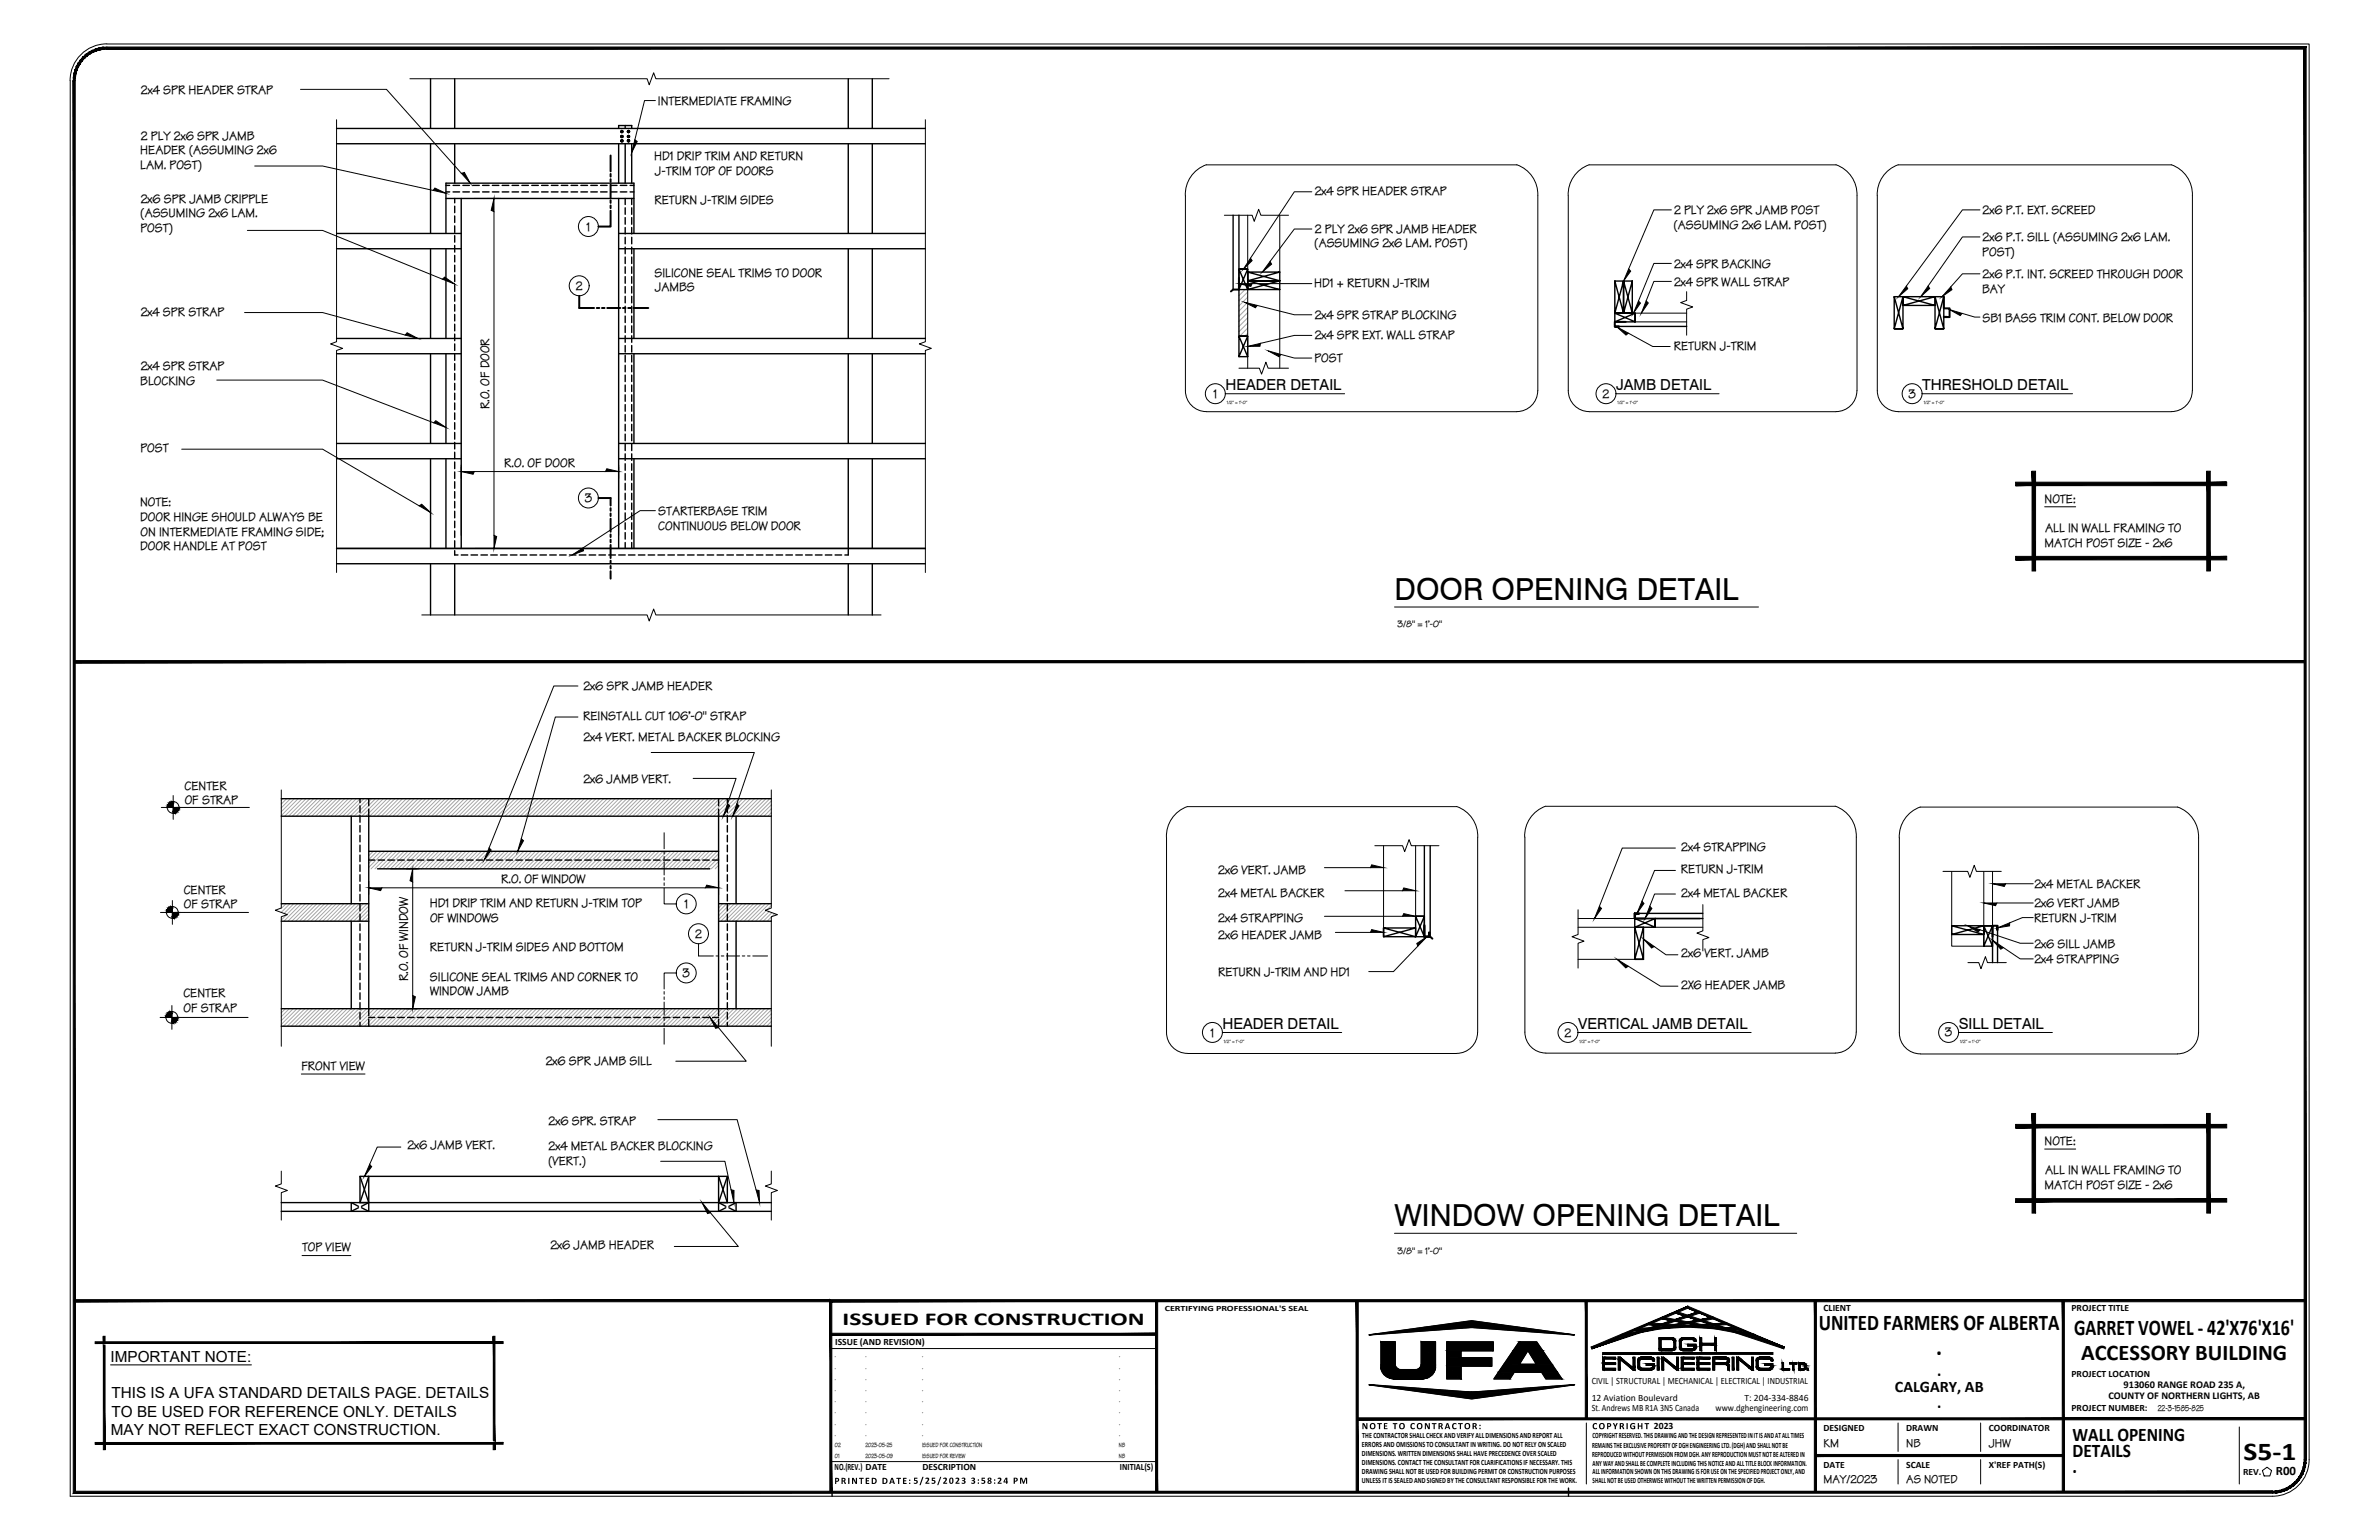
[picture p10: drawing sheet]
<svg xmlns="http://www.w3.org/2000/svg" width="432mm" height="279mm" viewBox="0 0 432 279" stroke-linecap="round" stroke-linejoin="round" font-family="sans-serif">
<defs><g id="words">
<g font-size="5.5">
<text x="253.1" y="108.8">DOOR OPENING DETAIL</text>
<text x="253.1" y="222.5">WINDOW OPENING DETAIL</text>
</g>
<text font-size="4.7" x="407.2" y="264.8">S5-1</text>
<g font-size="4.1">
<text x="330.1" y="241.3">UNITED FARMERS OF ALBERTA</text>
<text x="351.5" y="245.8">.</text>
<text x="376.4" y="242.3">GARRET VOWEL - 42'X76'X16'</text>
<text x="377.7" y="246.7">ACCESSORY BUILDING</text>
</g>
<g font-size="3.5">
<text x="376.2" y="261.4">WALL OPENING</text>
<text x="376.2" y="264.4">DETAILS</text>
<text x="376.2" y="267.3">.</text>
</g>
<text font-size="3.3" x="152.9" y="240.3">ISSUED FOR CONSTRUCTION</text>
<g font-size="2.9">
<text x="351.6" y="249.6">.</text>
<text x="343.9" y="252.6">CALGARY, AB</text>
<text x="351.6" y="255.5">.</text>
</g>
<g font-size="2.8">
<text x="222.4" y="70.8">HEADER DETAIL</text>
<text x="293.3" y="70.8">JAMB DETAIL</text>
<text x="348.9" y="70.8">THRESHOLD DETAIL</text>
<text x="221.9" y="186.7">HEADER DETAIL</text>
<text x="286.4" y="186.7">VERTICAL JAMB DETAIL</text>
<text x="355.5" y="186.7">SILL DETAIL</text>
<text x="20.1" y="247">IMPORTANT NOTE:</text>
<text x="20.3" y="253.7">THIS IS A UFA STANDARD DETAILS PAGE. DETAILS</text>
<text x="20.3" y="257">TO BE USED FOR REFERENCE ONLY. DETAILS</text>
<text x="20.1" y="260.4">MAY NOT REFLECT EXACT CONSTRUCTION.</text>
</g>
<g font-size="2.4">
<text x="25.6" y="17">2x4 SPR HEADER STRAP</text>
<text x="119.4" y="19.1">INTERMEDIATE FRAMING</text>
<text x="25.5" y="28">HEADER (ASSUMING 2x6</text>
<text x="25.5" y="25.3">2 PLY 2x6 SPR JAMB</text>
<text x="118.7" y="29.1">HD1 DRIP TRIM AND RETURN</text>
<text x="25.4" y="30.7">LAM. POST)</text>
<text x="118.9" y="31.8">J-TRIM TOP OF DOORS</text>
<text x="238.6" y="35.5">2x4 SPR HEADER STRAP</text>
<text x="25.5" y="39.4">(ASSUMING 2x6 LAM.</text>
<text x="25.5" y="36.7">2x6 SPR JAMB CRIPPLE</text>
<text x="106.5" y="41.9">1</text>
<text x="118.8" y="37.1">RETURN J-TRIM SIDES</text>
<text x="303.8" y="41.6">(ASSUMING 2x6 LAM. POST)</text>
<text x="303.8" y="38.9">2 PLY 2x6 SPR JAMB POST</text>
<text x="359.9" y="38.9">2x6 P.T. EXT. SCREED</text>
<text x="25.5" y="42.1">POST)</text>
<text x="238.5" y="44.9">(ASSUMING 2x6 LAM. POST)</text>
<text x="238.6" y="42.2">2 PLY 2x6 SPR JAMB HEADER</text>
<text x="359.8" y="46.5">POST)</text>
<text x="359.9" y="43.8">2x6 P.T. SILL (ASSUMING 2x6 LAM.</text>
<text x="104.5" y="52.6">2</text>
<text x="118.8" y="50.2">SILICONE SEAL TRIMS TO DOOR</text>
<text x="118.9" y="52.8">JAMBS</text>
<text x="238.5" y="52.1">HD1 + RETURN J-TRIM</text>
<text x="303.8" y="48.6">2x4 SPR BACKING</text>
<text x="303.8" y="51.8">2x4 SPR WALL STRAP</text>
<text x="359.8" y="53.1">BAY</text>
<text x="359.9" y="50.5">2x6 P.T. INT. SCREED THROUGH DOOR</text>
<text x="25.5" y="57.4">2x4 SPR STRAP</text>
<text x="238.6" y="57.9">2x4 SPR STRAP BLOCKING</text>
<text x="359.8" y="58.3">SB1 BASS TRIM CONT. BELOW DOOR</text>
<text x="238.6" y="65.7">POST</text>
<text x="238.6" y="61.5">2x4 SPR EXT. WALL STRAP</text>
<text x="303.8" y="63.6">RETURN J-TRIM</text>
<text x="25.5" y="69.8">BLOCKING</text>
<text x="25.5" y="67.1">2x4 SPR STRAP</text>
<text x="88.8" y="74.2" transform="rotate(-90 88.8 74.2)">R.O. OF DOOR</text>
<text x="220.3" y="72.2">1</text>
<text x="290.9" y="72.2">2</text>
<text x="346.4" y="72.2">3</text>
<text x="25.5" y="82">POST</text>
<text x="91.5" y="84.7">R.O. OF DOOR</text>
<text x="25.4" y="91.8">NOTE:</text>
<text x="25.4" y="94.5">DOOR HINGE SHOULD ALWAYS BE</text>
<text x="106.1" y="91.1">3</text>
<text x="119.5" y="93.4">STARTERBASE TRIM</text>
<text x="371.1" y="91.2">NOTE:</text>
<text x="25.4" y="99.8">DOOR HANDLE AT POST</text>
<text x="25.5" y="97.2">ON INTERMEDIATE FRAMING SIDE;</text>
<text x="119.5" y="96.1">CONTINUOUS BELOW DOOR</text>
<text x="371.1" y="99.2">MATCH POST SIZE - 2x6</text>
<text x="371.2" y="96.5">ALL IN WALL FRAMING TO</text>
<text x="105.9" y="125.1">2x6 SPR JAMB HEADER</text>
<text x="105.9" y="130.6">REINSTALL CUT 106'-0&quot; STRAP</text>
<text x="105.9" y="134.4">2x4 VERT. METAL BACKER BLOCKING</text>
<text x="33.5" y="143.3">CENTER</text>
<text x="105.9" y="142">2x6 JAMB VERT.</text>
<text x="33.5" y="145.9">OF STRAP</text>
<text x="305.1" y="154.3">2x4 STRAPPING</text>
<text x="91" y="160.2">R.O. OF WINDOW</text>
<text x="221.1" y="158.5">2x6 VERT. JAMB</text>
<text x="305.1" y="158.4">RETURN J-TRIM</text>
<text x="369.3" y="161.1">2x4 METAL BACKER</text>
<text x="33.4" y="162.2">CENTER</text>
<text x="33.4" y="164.8">OF STRAP</text>
<text x="78" y="164.6">HD1 DRIP TRIM AND RETURN J-TRIM TOP</text>
<text x="78.1" y="167.3">OF WINDOWS</text>
<text x="124.2" y="164.8">1</text>
<text x="221.1" y="162.7">2x4 METAL BACKER</text>
<text x="221.1" y="167.4">2x4 STRAPPING</text>
<text x="305.1" y="162.7">2x4 METAL BACKER</text>
<text x="369.2" y="167.3">RETURN J-TRIM</text>
<text x="369.3" y="164.6">2x6 VERT JAMB</text>
<text x="78" y="172.6">RETURN J-TRIM SIDES AND BOTTOM</text>
<text x="126.2" y="170.2">2</text>
<text x="221.1" y="170.3">2x6 HEADER JAMB</text>
<text x="305.1" y="173.7">2x6 VERT. JAMB</text>
<text x="369.3" y="171.9">2x6 SILL JAMB</text>
<text x="74" y="178" transform="rotate(-90 74 178)">R.O. OF WINDOW</text>
<text x="78" y="177.9">SILICONE SEAL TRIMS AND CORNER TO</text>
<text x="123.9" y="177.3">3</text>
<text x="221.1" y="177">RETURN J-TRIM AND HD1</text>
<text x="305.1" y="179.4">2X6 HEADER JAMB</text>
<text x="369.3" y="174.8">2x4 STRAPPING</text>
<text x="33.3" y="180.9">CENTER</text>
<text x="33.3" y="183.6">OF STRAP</text>
<text x="78.1" y="180.6">WINDOW JAMB</text>
<text x="219.7" y="188.1">1</text>
<text x="284" y="188.1">2</text>
<text x="353" y="188">3</text>
<text x="54.7" y="194.1">FRONT VIEW</text>
<text x="99.1" y="193.2">2x6 SPR JAMB SILL</text>
<text x="73.9" y="208.5">2x6 JAMB VERT.</text>
<text x="99.6" y="204.1">2x6 SPR. STRAP</text>
<text x="99.6" y="208.6">2x4 METAL BACKER BLOCKING</text>
<text x="371.1" y="207.7">NOTE:</text>
<text x="99.5" y="211.3">(VERT.)</text>
<text x="371.1" y="215.7">MATCH POST SIZE - 2x6</text>
<text x="371.2" y="213">ALL IN WALL FRAMING TO</text>
<text x="54.8" y="227">TOP VIEW</text>
<text x="99.9" y="226.6">2x6 JAMB HEADER</text>
</g>
<text font-size="2.3" x="413.1" y="267.6">R00</text>
<g font-size="2.2">
<text x="331" y="262.4">KM</text>
<text x="346" y="262.4">NB</text>
<text x="361" y="262.4">JHW</text>
<text x="331" y="269.1">MAY/2023</text>
<text x="346" y="269.1">AS NOTED</text>
</g>
<g font-size="1.9">
<text x="385.4" y="251.8">913060 RANGE ROAD 235 A,</text>
<text x="382.7" y="253.8">COUNTY OF NORTHERN LIGHTS, AB</text>
</g>
<g font-size="1.8">
<text x="253.7" y="113.8">3/8&quot; = 1'-0&quot;</text>
<text x="253.7" y="227.4">3/8&quot; = 1'-0&quot;</text>
</g>
<g font-size="1.7">
<text x="331" y="237.8">CLIENT</text>
<text x="376" y="237.8">PROJECT TITLE</text>
<text x="151.6" y="244">ISSUE (AND REVISION)</text>
<text x="288.9" y="251">CIVIL | STRUCTURAL | MECHANICAL | ELECTRICAL | INDUSTRIAL</text>
<text x="376" y="249.8">PROJECT LOCATION</text>
<text x="288.9" y="254.3">12 Aviation Boulevard</text>
<text x="288.9" y="255.9">St. Andrews MB R1A 3N5 Canada</text>
<text x="311.4" y="255.9">www.dghengineering.com</text>
<text x="316.6" y="254.3">T: 204-334-8846</text>
<text x="376" y="255.9">PROJECT NUMBER:</text>
<text x="391.6" y="255.9">22-3-1585-825</text>
<text x="247.2" y="259.3">NOTE TO CONTRACTOR:</text>
<text x="289" y="259.3">COPYRIGHT</text>
<text x="300.2" y="259.3">2023</text>
<text x="331" y="259.7">DESIGNED</text>
<text x="346" y="259.7">DRAWN</text>
<text x="361" y="259.7">COORDINATOR</text>
<text x="151.4" y="269.2">PRINTED DATE</text>
<text x="151.5" y="266.8">NO.(REV.) DATE</text>
<text x="164.9" y="269.2">: 5/25/2023 3:58:24 PM</text>
<text x="167.4" y="266.7">DESCRIPTION</text>
<text x="203.3" y="266.7">INITIAL(S)</text>
<text x="331" y="266.3">DATE</text>
<text x="346" y="266.3">SCALE</text>
<text x="361" y="266.3">X'REF PATH(S)</text>
<text x="407.1" y="267.6">REV.</text>
</g>
<g font-size="1.5">
<text x="211.4" y="237.9">CERTIFYING PROFESSIONAL'S SEAL</text>
<text x="247.2" y="262.6">ERRORS AND OMISSIONS TO CONSULTANT IN WRITING. DO NOT RELY ON SCALED</text>
<text x="247.3" y="261">THE CONTRACTOR SHALL CHECK AND VERIFY ALL DIMENSIONS AND REPORT ALL</text>
<text x="289" y="262.7">REMAINS THE EXCLUSIVE PROPERTY OF DGH ENGINEERING LTD. (DGH) AND SHALL NOT BE</text>
<text x="289" y="261">COPYRIGHT RESERVED. THIS DRAWING AND THE DESIGN REPRESENTED IN IT IS AND AT ALL TIMES</text>
<text x="247.2" y="264.2">DIMENSIONS. WRITTEN DIMENSIONS SHALL HAVE PRECEDENCE OVER SCALED</text>
<text x="247.2" y="265.8">DIMENSIONS. CONTACT THE CONSULTANT FOR CLARIFICATIONS IF NECESSARY. THIS</text>
<text x="247.2" y="267.4">DRAWING SHALL NOT BE USED FOR BUILDING PERMIT OR CONSTRUCTION PURPOSES</text>
<text x="247.2" y="269">UNLESS IT IS SEALED AND SIGNED BY THE CONSULTANT RESPONSIBLE FOR THE WORK.</text>
<text x="289" y="264.3">REPRODUCED WITHOUT PERMISSION FROM DGH. ANY REPRODUCTION MUST NOT BE ALTERED IN</text>
<text x="289.1" y="265.9">ANY WAY AND SHALL BE COMPLETE INCLUDING THIS NOTICE AND ALL TITLE BLOCK INFORMATION.</text>
<text x="289.1" y="267.5">ALL INFORMATION SHOWN ON THIS DRAWING IS FOR USE ON THE SPECIFIED PROJECT ONLY, AND</text>
<text x="289.1" y="269.1">SHALL NOT BE USED OTHERWISE WITHOUT THE WRITTEN PERMISSION OF DGH.</text>
</g>
<g font-size="1.2">
<text x="151.5" y="250.3">.</text>
<text x="151.5" y="248.3">.</text>
<text x="151.5" y="246.3">.</text>
<text x="157.1" y="250.3">.</text>
<text x="157.1" y="248.3">.</text>
<text x="157.1" y="246.3">.</text>
<text x="167.4" y="250.3">.</text>
<text x="167.4" y="248.3">.</text>
<text x="167.4" y="246.3">.</text>
<text x="203.1" y="250.3">.</text>
<text x="203.1" y="248.3">.</text>
<text x="203.1" y="246.3">.</text>
<text x="151.5" y="256.4">.</text>
<text x="151.5" y="254.4">.</text>
<text x="151.5" y="252.4">.</text>
<text x="157.1" y="256.4">.</text>
<text x="157.1" y="254.4">.</text>
<text x="157.1" y="252.4">.</text>
<text x="167.4" y="256.4">.</text>
<text x="167.4" y="254.4">.</text>
<text x="167.4" y="252.4">.</text>
<text x="203.1" y="256.4">.</text>
<text x="203.1" y="254.4">.</text>
<text x="203.1" y="252.4">.</text>
<text x="151.5" y="260.5">.</text>
<text x="151.5" y="258.5">.</text>
<text x="151.6" y="262.5">02</text>
<text x="157.1" y="260.5">.</text>
<text x="157.1" y="258.5">.</text>
<text x="157.1" y="262.5">2023-05-25</text>
<text x="167.4" y="262.5">ISSUED FOR CONSTRUCTION</text>
<text x="167.4" y="260.5">.</text>
<text x="167.4" y="258.5">.</text>
<text x="203.1" y="262.5">NB</text>
<text x="203.1" y="260.5">.</text>
<text x="203.1" y="258.5">.</text>
<text x="151.6" y="264.5">01</text>
<text x="157.1" y="264.5">2023-05-09</text>
<text x="167.4" y="264.5">ISSUED FOR REVIEW</text>
<text x="203.1" y="264.5">NB</text>
</g>
<g font-size=".9">
<text x="222.7" y="73.3">1/2&quot; = 1'-0&quot;</text>
<text x="293.6" y="73.3">1/2&quot; = 1'-0&quot;</text>
<text x="349.2" y="73.3">1/2&quot; = 1'-0&quot;</text>
<text x="222.1" y="189.1">1/2&quot; = 1'-0&quot;</text>
<text x="286.7" y="189.1">1/2&quot; = 1'-0&quot;</text>
<text x="355.8" y="189.1">1/2&quot; = 1'-0&quot;</text>
</g>
</g></defs>
<!-- layer: G-TB-Border_Outer -->
<g fill="#000" stroke="#000" stroke-width=".18">
<path d="M18.7 8.6l.7-.1v.4zM18.7 8.6l.1 .4 .6-.1zM18 8.7l.7-.1 .1 .4zM18 8.7l.1 .4 .7-.1zM17.4 8.9l.6-.2 .1 .4zM17.4 8.9l.1 .3 .6-.1zM16.7 9.1l.7-.2 .1 .3zM16.7 9.1l.2 .4 .6-.3zM16.2 9.5l.5-.4 .2 .4zM16.2 9.5l.1 .3 .6-.3zM15.6 9.9l.6-.4 .1 .3zM15.6 9.9l.2 .3 .5-.4zM15.1 10.3l.5-.4 .2 .3zM15.1 10.3l.2 .3 .5-.4zM15.1 10.3l.2 .3-.7 .2zM14.6 10.8l.3 .3 .4-.5zM14.6 10.8l.3 .3-.7 .3zM14.2 11.4l.3 .2 .4-.5zM14.2 11.4l.3 .2-.6 .4zM13.9 12l.3 .1 .3-.5zM13.9 12l.3 .1-.6 .5zM13.6 12.6l.4 .1 .2-.6zM13.6 12.6l.4 .1-.6 .6zM14 12.7l-.6 .6 .4 .1zM13.4 13.3l.4 .1-.5 .5zM13.8 13.4l-.5 .5 .4 .1zM13.3 13.9l.4 .1-.4 .6zM13.7 14l-.4 .6h.4z"/>
<path d="M19.4 8.5v.4l399.2-.4zM19.4 8.9l399.2-.4-.4 .4zM418.6 8.5l-.4 .4 .4 255.9zM418.2 8.9l.4 255.9h-.4z"/>
<path d="M13.5 120.2h404.9v-.4zM13.5 119.8h404.9l-404.9 .4z"/>
<path d="M13.5 236.2h137.3v-.4zM13.5 235.8h137.3l-137.3 .4z"/>
<path d="M150.8 242.3h59.1v-.4zM150.8 241.9h59.1l-59.1 .4z"/>
<path d="M246.3 257.2v.4l172.1-.4zM246.3 257.6l172.1-.4v.4z"/>
<path d="M287.7 236v21.4h.4zM287.7 236h.4v21.4z"/>
<path d="M13.3 14.6v256.3l.4-.3zM13.3 14.6h.4v256z"/>
<path d="M150.6 235.8v34.9h.4zM150.6 235.8l.4 .4v34.5zM150.6 235.8l.4 .4 267.4-.4zM151 236.2l267.4-.4v.4z"/>
<path d="M209.7 236v34.7h.4zM209.7 236h.4v34.7z"/>
<path d="M246.1 236v34.7h.4zM246.1 236h.4v34.7z"/>
<path d="M329.3 236v34.7h.4zM329.3 236h.4v34.7z"/>
<path d="M329.5 263.9v.4l45-.4zM329.5 264.3l45-.4v.4z"/>
<path d="M374.3 236v34.7h.4zM374.3 236h.4v34.7z"/>
<path d="M412.5 270.6l.7 .3h-.7zM412.5 270.6l.7 .3-.1-.4zM413.1 270.5l.7 .3-.6 .1zM413.1 270.5l.7 .3-.1-.4zM413.7 270.4l.8 .2-.7 .2zM413.7 270.4l.8 .2-.1-.4zM414.4 270.2l.7 .1-.6 .3zM414.4 270.2l.7 .1-.1-.3zM415 270h.7l-.6 .3zM415 270h.7l-.2-.3zM415.5 269.7l.8-.1-.6 .4zM415.5 269.7l.8-.1-.2-.3zM416.1 269.3l.7-.2-.5 .5zM416.1 269.3l.7-.2-.3-.2zM416.5 268.9l.7-.3-.4 .5zM417 268.4l-.5 .5 .7-.3zM417 268.4l.6-.3-.4 .5zM417.3 267.9l-.3 .5 .6-.3zM417.3 267.9l.7-.4-.4 .6zM417.6 267.3l-.3 .6 .7-.4zM417.6 267.3l.6-.5-.2 .7zM417.9 266.7l-.3 .6 .6-.5zM417.9 266.7l.5-.5-.2 .6zM418.1 266.1l-.2 .6 .5-.5zM418.5 265.5l-.1 .7-.3-.1zM418.2 265.5l-.1 .6 .4-.6zM418.6 264.8l-.1 .7h-.3zM418.2 264.8v.7l.4-.7z"/>
<path d="M13.3 270.9h399.2v-.3zM13.3 270.9l.4-.3h398.8z"/>
</g>
<path d="M19.4 8a6.7 6.7 0 0 0-6.7 6.6M19.4 8h399.7v256.8a6.7 6.7 0 0 1-6.6 6.7h-399.8v-256.9M150.8 244.7h59.1M287.9 258.2v11M344.5 258.2v5.1M359.5 258.2v5.1M406.4 258.9v10.3M150.8 265.2h59.1M344.5 264.8v4.4M359.5 264.8v4.4M410.6 266.8l.9-.6 .8 .6-.3 1h-1z" fill="none" stroke="#000" stroke-width=".18"/>
<path d="M150.3 270.7h1.4M151 270v1.5M284 270.7h1.4M284.7 270v1.5" fill="none" stroke="#000" stroke-width=".25"/>
<g fill="#000">
<path d="M264.6 258.2h.9v.2h-.3v.9h-.2v-.9h-.3zM297.3 258.2h.2v.4h.4v-.4h.2v1.1h-.2v-.5h-.4v.5h-.2zM298.5 258.2h.8v.2h-.3v.9h-.2v-.9h-.3z"/>
<path d="M265.9 258.3l.6-.1 .3 .1v.6l-.1 .3-.5 .1-.3-.2-.1-.5zM266.1 258.4v.6l.3 .1 .2-.1v-.5l-.2-.1z"/>
<path d="M267.3 258.2h.5l.2 .1v.3l-.2 .2 .3 .5h-.3l-.2-.5h-.1v.5h-.2zM267.5 258.4v.3h.2l.1-.3z"/>
<path d="M268.5 258.6a.15 .15 0 0 1 .3 0 .15 .15 0 0 1-.3 0zM268.5 259.2a.15 .15 0 0 1 .3 0 .15 .15 0 0 1-.3 0z"/>
</g>
<!-- layer: G-TB-Logo UFA -->
<path d="M248.5 242.2l18.6-2.6 18.7 2.6-18.7-1.4zM248.5 251.2l18.6 1.4 18.7-1.4-18.7 2.6zM251.7 249.8l.8 .3 .9 .1M253.2 247.6a1.01 1.01 0 0 0 1.1 .9h2.6a1.01 1.01 0 0 0 1.1-.9v-4.1h2.5v4.7a2.17 2.17 0 0 1-1.1 1.6M253.2 247.6v-4.2l-2.5 .1-.1 4.7a2.15 2.15 0 0 0 1.1 1.6M253.4 250.2h4.9M258 243.5h2.5M259.4 249.8l-.8 .3-.8 .1M262.6 243.5h8.4v1.6h-5.8v1.2h5.6v1.6h-5.6v2.3h-2.6zM277.3 245l1.6 2.5h-3.1zM279.8 249h-5l-.7 1.2h-2.9l4.5-6.7h3.2l4.6 6.7h-2.9l-.8-1.2" fill="none" stroke="#000" stroke-width=".25"/>
<g fill="#000" stroke="#000" stroke-width=".18">
<path d="M258.4 240.8l8.7-1.2 8.8 1.2zM248.5 251.2l18.6 1.4h-8.7zM250.7 243.5l2.5-.1zM248.5 242.2l9.9-1.4h8.7zM258.4 252.6h17.5l-8.8 1.2zM267.1 240.8h8.8l9.9 1.4zM267.1 252.6l18.7-1.4-9.9 1.4z"/>
<path d="M250.7 243.5l2.5 4.1v-4.1zM250.7 243.5l2.5 4.1h-2.5z"/>
<path d="M250.7 247.6l2.6 .2-.1-.2zM250.7 247.6l2.6 .2h-2.6z"/>
<path d="M250.7 247.8l2.6 .2v-.2zM250.7 247.8l2.6 .2h-2.6z"/>
<path d="M250.7 248l2.7 .1-.1-.1zM250.7 248l2.7 .1h-2.7z"/>
<path d="M250.7 248.1l2.9 .1-.2-.1zM250.7 248.1l2.9 .1h-2.9z"/>
<path d="M250.7 248.2l2.9 .1zM250.7 248.2l2.9 .1z"/>
<path d="M250.7 248.3l3 .1-.1-.1zM250.7 248.3l3 .1h-3z"/>
<path d="M250.7 248.4l3.2 .1zM250.7 248.4l3.2 .1z"/>
<path d="M250.7 248.5h3.4zM250.7 248.5h3.4z"/>
<path d="M250.7 248.5h3.6zM250.7 248.5h3.6z"/>
<path d="M253 250.2h5.2zM253 250.2h4.8z"/>
<path d="M253 250.2h5.3zM253 250.2h5.2z"/>
<path d="M252.6 250.1h6zM252.6 250.1l5.7 .1z"/>
<path d="M252.5 250.1h6.2zM252.5 250.1h6.1z"/>
<path d="M252.1 250h7zM252.1 250h7z"/>
<path d="M252.1 250l6.6 .1 .4-.1zM252.1 250l6.6 .1h-6.2z"/>
<path d="M251.8 249.8l7.3 .2 .3-.2zM251.8 249.8l7.3 .2h-7z"/>
<path d="M251.4 249.6l8 .2 .4-.2zM251.4 249.6l8 .2h-7.6z"/>
<path d="M251.1 249.3l8.7 .3 .3-.3zM251.1 249.3l8.7 .3h-8.4z"/>
<path d="M250.9 249l9.2 .3 .2-.3zM250.9 249l9.2 .3h-9z"/>
<path d="M250.8 248.6l9.5 .4 .1-.4zM250.8 248.6l9.5 .4h-9.4z"/>
<path d="M257.1 248.5h3.4zM256.9 248.5h3.6z"/>
<path d="M250.7 248.5l9.7 .1 .1-.1zM250.7 248.5l9.7 .1h-9.6z"/>
<path d="M257.3 248.5h3.2zM257.1 248.5h3.4z"/>
<path d="M257.5 248.4h3zM257.3 248.5h3.2z"/>
<path d="M257.6 248.3l2.9 .1v-.1zM257.5 248.4l.1-.1 2.9 .1z"/>
<path d="M258 243.5l2.5 4.1v-4.1zM258 243.5l2.5 4.1h-2.5z"/>
<path d="M258 247.6l2.5 .2v-.2zM258 247.6l2.5 .2h-2.6z"/>
<path d="M257.9 247.8l2.6 .2v-.2zM257.9 247.8l2.6 .2h-2.6z"/>
<path d="M257.9 248l2.6 .1v-.1zM257.9 248l2.6 .1h-2.8z"/>
<path d="M257.7 248.1l2.8 .1v-.1zM257.7 248.1l2.8 .1h-2.9z"/>
<path d="M257.6 248.2h2.9zM257.6 248.2l2.9 .1z"/>
<path d="M262.6 245.1l2.6 1.2v-1.2zM262.6 245.1l2.6 1.2h-2.6z"/>
<path d="M262.6 247.9l2.6 2.3v-2.3zM262.6 247.9l2.6 2.3h-2.6z"/>
<path d="M262.6 246.3l8.2 1.6v-1.6zM262.6 246.3l8.2 1.6h-8.2z"/>
<path d="M262.6 243.5l8.4 1.6v-1.6zM262.6 243.5l8.4 1.6h-8.4z"/>
<path d="M272 249l2.1 1.2 .7-1.2zM272 249l2.1 1.2h-2.9z"/>
<path d="M274.7 245l1.1 2.5 1.5-2.5zM274.7 245l1.1 2.5h-2.8z"/>
<path d="M275.7 243.5l4.3 1.5-1.1-1.5zM275.7 243.5l4.3 1.5h-5.3z"/>
<path d="M277.3 245l4.4 2.5-1.7-2.5zM277.3 245l4.4 2.5h-2.8z"/>
<path d="M273 247.5l9.7 1.5-1-1.5zM273 247.5l9.7 1.5h-10.7z"/>
<path d="M279.8 249l3.7 1.2-.8-1.2zM279.8 249l3.7 1.2h-2.9z"/>
</g>
<!-- layer: G-TB-Logo DGH_2022 -->
<g fill="#000" stroke="#000" stroke-width=".18">
<path d="M302 246.2l.4 .4h-.4zM303.9 248.2h.4v.4zM327.4 248.3h.4z"/>
<path d="M288.9 244.7l19.6-6.5-.1-.3zM288.8 244.4l19.6-6.5-19.5 6.8z"/>
<path d="M294.3 242.4l16.7-3.1-.1-.3zM294.2 242.1l16.7-3.1-16.6 3.4z"/>
<path d="M288.8 244.4l.1 .3 17.4-7.7zM288.9 244.7l17.4-7.7v.3zM306.3 237v.3l17.6 7.1zM306.3 237.3l17.6 7.1-.2 .3z"/>
<path d="M290.9 245.4v.3l30.9-.3zM290.9 245.7l30.9-.3v.3z"/>
<path d="M290.9 246.2l.3 1v-1zM290.9 246.2l.3 1h-.3z"/>
<path d="M290.9 247.2l.3 .2v-.2zM290.9 247.2l.3 .2h-.3z"/>
<path d="M290.9 247.4l.3 .2v-.2zM290.9 247.4l.3 .2h-.3z"/>
<path d="M290.9 247.6l.3 .6v-.6zM290.9 247.6l.3 .6h-.3z"/>
<path d="M290.9 248.2l.3 .4v-.4zM290.9 248.2l.3 .4h-.3z"/>
<path d="M291.2 246.2l2 .4v-.4zM291.2 246.2l2 .4h-2z"/>
<path d="M291.2 247.2l2 .2v-.2zM291.2 247.2l2 .2h-2z"/>
<path d="M291.2 247.4l2 .2v-.2zM291.2 247.4l2 .2h-2z"/>
<path d="M291.2 248.2l2 .4v-.4zM291.2 248.2l2 .4h-2z"/>
<path d="M293.7 246.2l.4 .3v-.3zM293.7 246.2l.4 .3h-.4z"/>
<path d="M293.7 246.5l.4 .1zM293.7 246.5l.4 .1z"/>
<path d="M293.7 246.6l.4 .1zM293.7 246.6l.4 .1z"/>
<path d="M293.7 246.7h.4zM293.7 246.7h.4z"/>
<path d="M293.7 246.7l.4 1.9v-1.9zM293.7 246.7l.4 1.9h-.4z"/>
<path d="M294.1 246.2l.3 .3zM294.1 246.2l.3 .3h-.3z"/>
<path d="M294.1 246.5l.4 .1zM294.1 246.5l.4 .1z"/>
<path d="M294.1 246.6l.5 .1zM294.1 246.6l.5 .1z"/>
<path d="M294.1 246.7h.5zM294.1 246.7h.5z"/>
<path d="M294.1 246.7l2.3 1.4-1.8-1.4zM294.1 246.7l2.3 1.4h-.5z"/>
<path d="M295.9 248.1h.5zM295.9 248.1h.5z"/>
<path d="M296.4 248.1h.4zM296.4 248.1h.4z"/>
<path d="M295.9 248.1l.5 .5zM295.9 248.1h.5v.5z"/>
<path d="M296.4 246.2l.4 1.9v-1.9zM296.4 246.2l.4 1.9h-.4z"/>
<path d="M296.4 248.1l.4 .5v-.5zM296.4 248.1l.4 .5h-.4z"/>
<path d="M296.4 248.6h.4zM296.4 248.6h.4z"/>
<path d="M297.3 246.8h.3zM297.3 246.8h.3z"/>
<path d="M297.3 248h.3zM297.3 248h.3z"/>
<path d="M297.3 246.7h.4zM297.3 246.7h.4z"/>
<path d="M297.3 246.8l.3 .1zM297.3 246.8l.3 .1z"/>
<path d="M297.3 246.9l.3 1v-1zM297.3 246.9l.3 1h-.3z"/>
<path d="M297.3 247.9l.3 .1zM297.3 247.9l.3 .1z"/>
<path d="M297.3 248h.3zM297.3 248h.3z"/>
<path d="M297.3 246.8h.3zM297.3 246.8h.3z"/>
<path d="M297.3 248l.3 .1zM297.3 248l.3 .1z"/>
<path d="M297.3 246.7h.3zM297.3 246.7l.3 .1z"/>
<path d="M297.3 248.1h.4zM297.3 248.1h.4z"/>
<path d="M297.3 246.7h.4zM297.3 246.7h.3z"/>
<path d="M297.3 248.1h.4zM297.3 248.1h.4z"/>
<path d="M297.3 248.1l.4 .1zM297.3 248.1l.4 .1z"/>
<path d="M297.3 246.6h.4zM297.3 246.6l.4 .1z"/>
<path d="M297.3 248.2h.5zM297.3 248.2h.5z"/>
<path d="M297.3 246.6h.5zM297.3 246.6h.4z"/>
<path d="M297.3 248.2h.5zM297.3 248.2h.5z"/>
<path d="M297.3 246.6h.5zM297.3 246.6h.5z"/>
<path d="M297.3 248.2h.6zM297.3 248.2h.6z"/>
<path d="M297.3 246.6h.6zM297.3 246.6h.6z"/>
<path d="M297.3 246.6h.6zM297.3 246.6h.5z"/>
<path d="M297.3 248.2h.6zM297.3 248.2h.6z"/>
<path d="M297.9 246.2h1.8zM297.8 246.2h1.9z"/>
<path d="M297.8 246.2h1.9zM297.8 246.2h1.9z"/>
<path d="M297.8 246.2l2 .1zM297.7 246.3h2.1z"/>
<path d="M297.8 248.6h1.9zM297.8 248.6h1.8z"/>
<path d="M299.8 246.6h.4zM299.8 246.6h.4z"/>
<path d="M297.7 246.3h2.2zM297.7 246.3h2.2z"/>
<path d="M297.7 248.5h2.1zM297.7 248.5l2 .1z"/>
<path d="M297.7 246.3h2.3zM297.6 246.3h2.4z"/>
<path d="M299.9 248h.4zM299.9 248h.4z"/>
<path d="M297.6 246.3h2.4zM297.6 246.3h2.4z"/>
<path d="M297.6 248.5h2.4zM297.6 248.5h2.2z"/>
<path d="M297.6 246.3l2.4 .1zM297.5 246.4h2.5z"/>
<path d="M297.5 246.4h2.6zM297.5 246.4h2.6z"/>
<path d="M297.5 248.4h2.6zM297.5 248.4l2.5 .1z"/>
<path d="M297.5 246.4l2.6 .1zM297.5 246.4l2.6 .1z"/>
<path d="M297.4 246.5h2.8zM297.4 246.5h2.8z"/>
<path d="M297.4 248.3h2.7zM297.4 248.3l2.7 .1z"/>
<path d="M297.4 246.5l2.8 .1zM297.4 246.5l2.8 .1z"/>
<path d="M299.6 246.6h.6zM299.6 246.6h.6z"/>
<path d="M299.7 246.6h.5zM299.7 246.6h.5z"/>
<path d="M299.7 246.6h.5zM299.7 246.6h.5z"/>
<path d="M299.7 248.2h.5zM299.7 248.2h.5z"/>
<path d="M299.7 248.2h.5zM299.6 248.2h.6z"/>
<path d="M297.3 248.2l2.8 .1 .1-.1zM297.3 248.2l2.8 .1h-2.7z"/>
<path d="M299.8 246.6h.4zM299.8 246.6h.4z"/>
<path d="M299.8 248.2h.4zM299.8 248.2h.4z"/>
<path d="M299.8 248.2h.4zM299.7 248.2h.5z"/>
<path d="M299.8 246.6l.4 .1zM299.8 246.6l.4 .1z"/>
<path d="M299.9 246.7h.4zM299.9 246.7h.4z"/>
<path d="M299.9 248.1h.3zM299.9 248.1h.3z"/>
<path d="M299.9 248.1h.3zM299.8 248.2h.4z"/>
<path d="M299.9 246.7l.4 .1zM299.9 246.7l.4 .1z"/>
<path d="M299.9 246.8h.4zM299.9 246.8h.4z"/>
<path d="M299.9 246.8h.4zM299.9 246.8h.4z"/>
<path d="M299.9 248l.4 .1zM299.9 248l.4 .1z"/>
<path d="M299.9 248.1h.4zM299.9 248.1h.3z"/>
<path d="M300 246.8l.3 .1zM300 246.8l.3 .1z"/>
<path d="M298.8 247.4l1.5 .3v-.3zM298.8 247.4l1.5 .3h-1.5z"/>
<path d="M300 247.7l.3 .2v-.2zM300 247.7l.3 .2h-.3z"/>
<path d="M300 247.9l.3 .1zM300 247.9l.3 .1z"/>
<path d="M300 248h.3zM300 248h.3z"/>
<path d="M300.8 246.2l.3 2.4v-2.4zM300.8 246.2l.3 2.4h-.3z"/>
<path d="M301.1 242.7l.4 2v-2zM301.1 242.7l.4 2h-.4z"/>
<path d="M301.1 244.7l.4 .3v-.3zM301.1 244.7l.4 .3h-.4z"/>
<path d="M301.6 246.2l.4 .4v-.4zM301.6 246.2l.4 .4h-.4z"/>
<path d="M301.6 246.6l.4 .1zM301.6 246.6l.4 .1z"/>
<path d="M301.6 246.7l.4 1.9v-1.9zM301.6 246.7l.4 1.9h-.4z"/>
<path d="M302 246.6l.5 .1zM302 246.6l.5 .1z"/>
<path d="M302 246.7l2.3 1.4-1.8-1.4zM302 246.7l2.3 1.4h-.5z"/>
<path d="M301.5 242.7h2.1zM301.5 242.7h2.1z"/>
<path d="M301.5 245h2zM301.5 245h2.1z"/>
<path d="M301.5 242.7h2.2zM301.5 242.7h2.2z"/>
<path d="M301.5 242.7l2.3 .1zM301.5 242.7l2.3 .1z"/>
<path d="M301.5 245h2.2zM301.5 245h2.1z"/>
<path d="M303.8 243.2h.3zM303.8 243.2h.3z"/>
<path d="M303.8 244.5h.3zM303.8 244.5h.3z"/>
<path d="M301.5 242.8l2.4 .1zM301.5 242.8l2.4 .1z"/>
<path d="M301.5 245h2.3zM301.5 245h2.2z"/>
<path d="M301.5 242.9l2.5 .1zM301.5 242.9l2.5 .1z"/>
<path d="M301.5 244.9h2.4zM301.5 244.9l2.3 .1z"/>
<path d="M301.5 243h2.6zM301.5 243h2.6z"/>
<path d="M301.5 244.8h2.5zM301.5 244.8l2.4 .1z"/>
<path d="M303.5 243h.6zM303.5 243h.6z"/>
<path d="M303.5 243l.6 .1zM303.5 243l.6 .1z"/>
<path d="M303.5 244.7h.6zM303.5 244.7h.6z"/>
<path d="M301.5 244.7l2.5 .1 .1-.1zM301.5 244.7l2.5 .1h-2.5z"/>
<path d="M303.6 243.1h.5zM303.6 243.1h.5z"/>
<path d="M303.7 243.1h.4zM303.7 243.1h.4z"/>
<path d="M303.7 244.7h.4zM303.6 244.7h.5z"/>
<path d="M303.6 244.7h.5zM303.5 244.7h.6z"/>
<path d="M303.7 243.1h.4zM303.7 243.1h.4z"/>
<path d="M303.7 244.6h.4zM303.7 244.7h.4z"/>
<path d="M303.7 243.1l.4 .1zM303.7 243.1l.4 .1z"/>
<path d="M303.7 243.2h.4zM303.7 243.2h.4z"/>
<path d="M303.8 243.2h.3zM303.8 243.2h.3z"/>
<path d="M303.8 244.5l.3 .1zM303.8 244.5l.3 .1z"/>
<path d="M303.7 244.6h.4zM303.7 244.6h.4z"/>
<path d="M303.7 244.6h.4zM303.7 244.6h.4z"/>
<path d="M303.8 243.2l.3 .1zM303.8 243.2l.3 .1z"/>
<path d="M303.8 243.3l.3 .1zM303.8 243.3l.3 .1z"/>
<path d="M303.8 243.4l.3 1v-1zM303.8 243.4l.3 1h-.3z"/>
<path d="M303.8 244.4h.3zM303.8 244.4h.3z"/>
<path d="M303.8 244.4l.3 .1zM303.8 244.4l.3 .1z"/>
<path d="M303.8 244.5h.3zM303.8 244.5h.3z"/>
<path d="M303.8 248.1l.5 .1v-.1zM303.8 248.1l.5 .1z"/>
<path d="M304.3 246.2l.4 1.9v-1.9zM304.3 246.2l.4 1.9h-.4z"/>
<path d="M304.3 248.1l.4 .1v-.1zM304.3 248.1l.4 .1h-.4z"/>
<path d="M304.3 248.2l.4 .4v-.4zM304.3 248.2l.4 .4h-.4z"/>
<path d="M304.8 243.2h.4zM304.8 243.2h.4z"/>
<path d="M304.8 244.5h.4zM304.8 244.5h.4z"/>
<path d="M304.9 244.6h.3zM304.9 244.6h.3z"/>
<path d="M304.8 243.3l.4 .1zM304.8 243.3l.4 .1z"/>
<path d="M304.8 243.4l.4 1v-1zM304.8 243.4l.4 1h-.4z"/>
<path d="M304.8 244.4h.4zM304.8 244.4h.4z"/>
<path d="M304.8 244.4l.4 .1zM304.8 244.4l.4 .1z"/>
<path d="M304.8 243.2h.4zM304.8 243.2l.4 .1z"/>
<path d="M304.8 244.5h.4zM304.8 244.5h.4z"/>
<path d="M304.8 243.2h.4zM304.8 243.2h.4z"/>
<path d="M304.8 244.5l.4 .1zM304.8 244.5l.4 .1z"/>
<path d="M304.9 243.1l.3 .1zM304.9 243.1l.3 .1z"/>
<path d="M304.9 243.2h.3zM304.9 243.2h.3z"/>
<path d="M304.9 244.6h.4zM304.9 244.6h.4z"/>
<path d="M304.9 243.1h.4zM304.9 243.1h.3z"/>
<path d="M304.9 244.6l.4 .1zM304.9 244.6l.4 .1z"/>
<path d="M304.9 243.1h.4zM304.9 243.1h.4z"/>
<path d="M304.9 244.7h.5zM304.9 244.7h.5z"/>
<path d="M304.9 243.1h.5zM304.9 243.1h.4z"/>
<path d="M304.9 244.7h.5zM304.9 244.7h.5z"/>
<path d="M304.9 243h.5zM304.9 243h.6z"/>
<path d="M304.9 243h.5zM304.9 243l.5 .1z"/>
<path d="M305.2 246.2l.3 2v-2zM305.2 246.2l.3 2h-.3z"/>
<path d="M305.2 248.2l.3 .4v-.4zM305.2 248.2l.3 .4h-.3z"/>
<path d="M304.9 244.7h.6zM304.9 244.7h.6z"/>
<path d="M305.5 242.7h1.8zM305.4 242.7h1.9z"/>
<path d="M305.4 242.7h2zM305.3 242.7h2.1z"/>
<path d="M305.4 245h1.9zM305.4 245h1.8z"/>
<path d="M305.3 242.7l2.2 .1zM305.2 242.8h2.3z"/>
<path d="M305.3 245h2.1zM305.3 245h2z"/>
<path d="M307.4 244.6h.4zM307.4 244.6h.4z"/>
<path d="M307.5 243.2h.3zM307.5 243.2h.3z"/>
<path d="M307.5 244.5h.3zM307.5 244.5h.3z"/>
<path d="M305.5 246.2l2 .4v-.4zM305.5 246.2l2 .4h-2z"/>
<path d="M305.5 247.2l2 .4v-.4zM305.5 247.2l2 .4h-2z"/>
<path d="M305.5 248.2l2 .4v-.4zM305.5 248.2l2 .4h-2z"/>
<path d="M305.2 242.8l2.4 .1zM305.2 242.8l2.4 .1h-2.5z"/>
<path d="M305.2 245h2.3zM305.2 245h2.2z"/>
<path d="M305.1 242.9l2.6 .1zM305.1 242.9l2.6 .1h-2.7z"/>
<path d="M305.1 244.9h2.5zM305.1 244.9l2.4 .1z"/>
<path d="M305 243h2.8zM305 243h2.8h-2.9z"/>
<path d="M305 244.8h2.7zM305 244.8l2.6 .1z"/>
<path d="M307.2 243h.6zM307.2 243h.6z"/>
<path d="M307.2 243l.6 .1zM307.2 243l.6 .1z"/>
<path d="M307.3 243.1h.5zM307.3 243.1h.5z"/>
<path d="M307.3 244.7h.5zM307.2 244.7h.6z"/>
<path d="M307.2 244.7h.6zM307.2 244.7h.6z"/>
<path d="M304.9 244.7l2.8 .1 .1-.1zM304.9 244.7l2.8 .1h-2.7z"/>
<path d="M307.3 243.1h.5zM307.3 243.1h.5z"/>
<path d="M307.3 244.7h.5zM307.3 244.7h.5z"/>
<path d="M307.4 243.1h.4zM307.4 243.1h.4z"/>
<path d="M307.4 243.1l.4 .1zM307.4 243.1l.4 .1z"/>
<path d="M307.4 243.2h.4zM307.4 243.2h.4z"/>
<path d="M307.4 244.6h.4zM307.4 244.6h.4z"/>
<path d="M307.4 244.6h.4zM307.3 244.7h.5z"/>
<path d="M307.5 243.2h.3zM307.5 243.2h.3z"/>
<path d="M307.5 244.5h.3zM307.5 244.5l.3 .1z"/>
<path d="M307.5 243.2l.3 .1zM307.5 243.2l.3 .1z"/>
<path d="M307.5 243.3l.3 .1zM307.5 243.3l.3 .1z"/>
<path d="M306.3 243.9l1.5 .3v-.3zM306.3 243.9l1.5 .3h-1.5z"/>
<path d="M307.5 244.2l.3 .2v-.2zM307.5 244.2l.3 .2h-.3z"/>
<path d="M307.5 244.4h.3zM307.5 244.4h.3z"/>
<path d="M307.5 244.4l.3 .1zM307.5 244.4l.3 .1z"/>
<path d="M307.5 244.5h.3zM307.5 244.5h.3z"/>
<path d="M308 246.2l.4 .2v-.2zM308 246.2l.4 .2h-.4z"/>
<path d="M308 246.4l.4 .1zM308 246.4l.4 .1z"/>
<path d="M308 246.5l.4 .7v-.7zM308 246.5l.4 .7h-.4z"/>
<path d="M308 247.2l.4 .4v-.4zM308 247.2l.4 .4h-.4z"/>
<path d="M308 247.6l.4 .6v-.6zM308 247.6l.4 .6h-.4z"/>
<path d="M308 248.2l.4 .4v-.4zM308 248.2l.4 .4h-.4z"/>
<path d="M308.5 242.7l.4 1v-1zM308.5 242.7l.4 1h-.4z"/>
<path d="M308.5 243.7l.4 .4v-.4zM308.5 243.7l.4 .4h-.4z"/>
<path d="M308.5 244.1l.4 .9v-.9zM308.5 244.1l.4 .9h-.4z"/>
<path d="M308.4 246.2l2 .2v-.2zM308.4 246.2l2 .2h-2z"/>
<path d="M308.4 246.4l2 .1zM308.4 246.4l2 .1z"/>
<path d="M308.4 246.5l2 .1v-.1zM308.4 246.5l2 .1h-2z"/>
<path d="M308.4 247.2l2 .4v-.4zM308.4 247.2l2 .4h-2z"/>
<path d="M308.4 248.2l2 .4v-.4zM308.4 248.2l2 .4h-2z"/>
<path d="M310.9 246.2h.3zM310.9 246.2h.3z"/>
<path d="M310.9 246.2l.3 2.4v-2.4zM310.9 246.2l.3 2.4h-.3z"/>
<path d="M308.9 243.7l2.3 .4v-.4zM308.9 243.7l2.3 .4h-2.3z"/>
<path d="M311.2 242.7l.4 1v-1zM311.2 242.7l.4 1h-.4z"/>
<path d="M311.2 243.7l.4 .4v-.4zM311.2 243.7l.4 .4h-.4z"/>
<path d="M311.2 244.1l.4 .9v-.9zM311.2 244.1l.4 .9h-.4z"/>
<path d="M311.2 246.2h2.2zM311.2 246.2h2.2z"/>
<path d="M311.2 246.2l2.3 .1zM311.2 246.2l2.3 .1z"/>
<path d="M311.2 246.3h2.4zM311.2 246.3h2.4z"/>
<path d="M296.8 241.4l16.7-1.1-.1-.3zM296.7 241l16.7-1-16.6 1.4z"/>
<path d="M311.2 246.3l2.4 .1zM311.2 246.3l2.4 .1z"/>
<path d="M311.2 246.4l2.5 .1zM311.2 246.4l2.5 .1z"/>
<path d="M311.2 247.4l2.6 .1zM311.2 247.4l2.6 .1z"/>
<path d="M311.2 246.5l2.6 .1-.1-.1zM311.2 246.5l2.6 .1h-2.6z"/>
<path d="M311.2 247.3h2.6zM311.2 247.3l2.5 .1z"/>
<path d="M311.2 247.5l2.6 .1zM311.2 247.5l2.6 .1z"/>
<path d="M311.2 247.2h2.6zM311.2 247.2l2.6 .1z"/>
<path d="M313.2 247.6h.6zM313.2 247.6h.6zM313.3 247.6h.5zM313.3 247.6h.5z"/>
<path d="M313.2 246.6h.6zM313.2 246.6h.6z"/>
<path d="M313.3 246.6h.5zM313.3 246.6h.5z"/>
<path d="M313.3 246.6h.5zM313.3 246.6h.5z"/>
<path d="M313.3 247.2h.5zM313.3 247.2h.5zM313.3 247.2h.5zM313.3 247.2h.5z"/>
<path d="M313.3 247.2h.5zM313.2 247.2h.6z"/>
<path d="M313.3 247.6h.5zM313.3 247.6h.5z"/>
<path d="M313.3 247.6h.5zM313.3 247.6h.5z"/>
<path d="M313.4 246.6h.4zM313.4 246.6h.4z"/>
<path d="M313.4 246.6l.5 .1zM313.4 246.6l.5 .1zM313.5 246.7h.4zM313.5 246.7h.4z"/>
<path d="M313.4 247.2h.4zM313.4 247.2h.4z"/>
<path d="M313.4 247.2h.4zM313.3 247.2h.5z"/>
<path d="M313.4 247.6l.4 .1zM313.4 247.6l.4 .1z"/>
<path d="M313.4 247.7h.5zM313.4 247.7h.5zM313.5 247.7h.4zM313.5 247.7h.4z"/>
<path d="M313.5 246.7h.4zM313.5 246.7h.4z"/>
<path d="M313.5 247.1h.4zM313.4 247.2h.4z"/>
<path d="M313.5 247.7h.4zM313.5 247.7h.4z"/>
<path d="M313.5 246.7l.4 .1zM313.5 246.7l.4 .1zM313.5 246.8h.4zM313.5 246.8h.4z"/>
<path d="M313.5 246.8h.4zM313.5 246.8h.4z"/>
<path d="M313.5 247l.4 .1zM313.5 247l.4 .1z"/>
<path d="M313.5 247.1h.4zM313.5 247.1h.4zM313.5 247.1h.4zM313.5 247.1h.4z"/>
<path d="M313.5 247.7l.4 .1zM313.5 247.7l.4 .1zM313.5 247.8h.4zM313.5 247.8h.4z"/>
<path d="M313.5 247.8h.4zM313.5 247.8h.4z"/>
<path d="M313.6 246.8l.3 .1zM313.6 246.8l.3 .1z"/>
<path d="M313.6 246.9l.3 .1zM313.6 246.9l.3 .1z"/>
<path d="M313.6 247h.3zM313.6 247h.3zM313.5 247h.4zM313.5 247h.4z"/>
<path d="M313.6 247.8l.3 .1zM313.6 247.8l.3 .1z"/>
<path d="M313.6 247.9l.3 .7v-.7zM313.6 247.9l.3 .7h-.3z"/>
<path d="M314.4 246.2l.3 2.4v-2.4zM314.4 246.2l.3 2.4h-.3z"/>
<path d="M315.2 246.2l.4 .5v-.5zM315.2 246.2l.4 .5h-.4z"/>
<path d="M315.2 246.7h.4zM315.2 246.7h.4z"/>
<path d="M315.2 246.7l.4 1.9v-1.9zM315.2 246.7l.4 1.9h-.4z"/>
<path d="M315.6 246.2l.5 .5zM315.6 246.2l.5 .5h-.5z"/>
<path d="M299.2 240.3l16.7 1.1v-.4zM299.2 240l16.7 1-16.7-.7z"/>
<path d="M315.6 246.7h.5zM315.6 246.7h.5z"/>
<path d="M315.6 246.7l2.3 1.4-1.8-1.4zM315.6 246.7l2.3 1.4h-.5z"/>
<path d="M317.4 248.1l.5 .1zM317.4 248.1l.5 .1z"/>
<path d="M317.4 248.2h.5zM317.4 248.2h.5z"/>
<path d="M317.5 248.2l.4 .4zM317.5 248.2h.4v.4z"/>
<path d="M317.9 246.2l.4 2v-2zM317.9 246.2l.4 2h-.4z"/>
<path d="M317.9 248.2h.4zM317.9 248.2h.4z"/>
<path d="M317.9 248.2l.4 .4v-.4zM317.9 248.2l.4 .4h-.4z"/>
<path d="M317.9 248.6h.4zM317.9 248.6h.4z"/>
<path d="M301.7 239.3l16.7 3.1v-.3zM301.7 239l16.7 3.1-16.7-2.8z"/>
<path d="M318.8 246.8h.3zM318.8 246.8h.3z"/>
<path d="M318.8 248h.3zM318.8 248h.3z"/>
<path d="M318.8 246.8l.3 .1zM318.8 246.8l.3 .1z"/>
<path d="M318.8 246.9l.3 1v-1zM318.8 246.9l.3 1h-.3z"/>
<path d="M318.8 247.9l.3 .1zM318.8 247.9l.3 .1z"/>
<path d="M318.8 248h.3zM318.8 248h.3z"/>
<path d="M318.8 246.8h.3zM318.8 246.8h.3z"/>
<path d="M318.8 248l.4 .1zM318.8 248l.4 .1z"/>
<path d="M318.8 246.7h.4zM318.8 246.7l.3 .1z"/>
<path d="M318.8 248.1h.4zM318.8 248.1h.4z"/>
<path d="M318.8 246.7h.4zM318.8 246.7h.4z"/>
<path d="M318.8 246.7h.4zM318.8 246.7h.4z"/>
<path d="M318.8 248.1h.4zM318.8 248.1h.4z"/>
<path d="M318.8 248.1l.4 .1zM318.8 248.1l.4 .1z"/>
<path d="M318.8 246.6h.4zM318.8 246.6l.4 .1z"/>
<path d="M318.8 248.2h.5zM318.8 248.2h.5z"/>
<path d="M318.8 246.6h.5zM318.8 246.6h.4z"/>
<path d="M318.8 248.2h.5zM318.8 248.2h.5z"/>
<path d="M318.9 246.6h.4zM318.9 246.6h.4z"/>
<path d="M318.9 248.2h.5zM318.9 248.2h.5z"/>
<path d="M318.9 246.6h.5zM318.9 246.6h.5z"/>
<path d="M318.9 246.6h.5zM318.9 246.6h.4z"/>
<path d="M318.9 248.2h.5zM318.9 248.2h.5z"/>
<path d="M319.4 246.2h1.8zM319.3 246.2h1.9z"/>
<path d="M319.3 246.2l2.1 .1zM319.2 246.3h2.2z"/>
<path d="M319.3 248.6h1.9zM319.3 248.6h1.8z"/>
<path d="M319.2 246.3h2.3zM319.1 246.3h2.4z"/>
<path d="M319.2 248.5h2.2zM319.2 248.5l2 .1z"/>
<path d="M321.4 246.7h.4zM321.4 246.7h.4z"/>
<path d="M321.4 246.8h.4zM321.4 246.8h.4z"/>
<path d="M321.4 248h.4zM321.4 248h.4z"/>
<path d="M319.1 246.3l2.4 .1zM319 246.4h2.5z"/>
<path d="M319.1 248.5h2.4zM319.1 248.5h2.3z"/>
<path d="M319 246.4l2.6 .1zM319 246.4l2.6 .1h-2.7z"/>
<path d="M319 248.4h2.5zM319 248.4l2.5 .1z"/>
<path d="M318.9 246.5l2.8 .1-.1-.1zM318.9 246.5l2.8 .1h-2.8z"/>
<path d="M318.9 248.3h2.7zM318.9 248.3l2.6 .1z"/>
<path d="M321.1 246.6h.6zM321.1 246.6h.6z"/>
<path d="M321.2 246.6h.5zM321.2 246.6h.5z"/>
<path d="M321.2 246.6h.5zM321.2 246.6h.5z"/>
<path d="M321.2 248.2h.5zM321.2 248.2h.5z"/>
<path d="M321.2 248.2h.5zM321.1 248.2h.6z"/>
<path d="M318.9 248.2l2.7 .1 .1-.1zM318.9 248.2l2.7 .1h-2.7z"/>
<path d="M321.3 246.6h.4zM321.3 246.6h.4z"/>
<path d="M321.3 246.6l.5 .1zM321.3 246.6l.5 .1z"/>
<path d="M321.3 248.2h.4zM321.3 248.2h.4z"/>
<path d="M321.3 248.2h.4zM321.2 248.2h.5z"/>
<path d="M321.4 246.7h.4zM321.4 246.7h.4z"/>
<path d="M321.4 248.1h.4zM321.4 248.1h.4z"/>
<path d="M321.4 248.1h.4zM321.3 248.2h.4z"/>
<path d="M321.4 246.7l.4 .1zM321.4 246.7l.4 .1z"/>
<path d="M321.4 246.8h.4zM321.4 246.8h.4z"/>
<path d="M321.4 248l.4 .1zM321.4 248l.4 .1z"/>
<path d="M321.4 248.1h.4zM321.4 248.1h.4z"/>
<path d="M321.5 246.8l.3 .1zM321.5 246.8l.3 .1z"/>
<path d="M320.3 247.4l1.5 .3v-.3zM320.3 247.4l1.5 .3h-1.5z"/>
<path d="M321.5 247.7l.3 .2v-.2zM321.5 247.7l.3 .2h-.3z"/>
<path d="M321.5 247.9l.3 .1zM321.5 247.9l.3 .1z"/>
<path d="M321.5 248h.3zM321.5 248h.3z"/>
<path d="M323.5 247.2l.2 1.1v-1.1zM323.5 247.2l.2 1.1h-.2z"/>
<path d="M323.5 248.3l.2 .1v-.1zM323.5 248.3l.2 .1h-.2z"/>
<path d="M323.5 248.4l.2 .1zM323.5 248.4l.2 .1z"/>
<path d="M323.5 248.5l.2 .1zM323.5 248.5l.2 .1z"/>
<path d="M304.1 238.2l19.7 6.5 .1-.3zM304.2 237.9l19.7 6.5-19.8-6.2z"/>
<path d="M323.7 248.3l1.1 .1v-.1zM323.7 248.3l1.1 .1h-1.1z"/>
<path d="M323.7 248.4l1.1 .1zM323.7 248.4l1.1 .1z"/>
<path d="M323.7 248.5l1.1 .1zM323.7 248.5l1.1 .1z"/>
<path d="M325.4 247.5l.2 1.1v-1.1zM325.4 247.5l.2 1.1h-.2z"/>
<path d="M324.8 247.2l1.4 .3v-.3zM324.8 247.2l1.4 .3h-1.4z"/>
<path d="M326.5 247.2l.2 .3v-.3zM326.5 247.2l.2 .3h-.2z"/>
<path d="M326.5 247.5l.2 .8v-.8zM326.5 247.5l.2 .8h-.2z"/>
<path d="M326.5 248.3l.2 .3v-.3zM326.5 248.3l.2 .3h-.2z"/>
<path d="M326.5 248.6h.2zM326.5 248.6h.2z"/>
<path d="M326.7 247.2h.7zM326.7 247.2h.7z"/>
<path d="M326.7 247.2l.8 .1zM326.7 247.2l.8 .1z"/>
<path d="M326.7 248.6h.7zM326.7 248.6h.6z"/>
<path d="M326.7 248.5h.7zM326.7 248.5l.7 .1z"/>
<path d="M326.7 247.3h.9zM326.7 247.3h.9z"/>
<path d="M326.7 248.5h.9zM326.7 248.5h.7z"/>
<path d="M326.7 247.3l1 .1zM326.7 247.3l1 .1z"/>
<path d="M326.7 248.4h.9zM326.7 248.4l.9 .1z"/>
<path d="M326.7 247.4l1 .1zM326.7 247.4l1 .1z"/>
<path d="M326.7 248.4h1zM326.7 248.4h.9z"/>
<path d="M327.3 247.5h.4zM327.3 247.5h.4zM327.3 247.5h.4zM327.3 247.5h.4z"/>
<path d="M326.7 248.3h1zM326.7 248.3l1 .1z"/>
<path d="M327.3 247.5h.4zM327.3 247.5h.4z"/>
<path d="M327.4 247.5h.4zM327.4 247.5h.4z"/>
<path d="M327.4 248.3h.3zM327.3 248.3h.4z"/>
<path d="M327.3 248.3h.4zM327.3 248.3h.4z"/>
<path d="M327.4 247.5l.4 .1zM327.4 247.5l.4 .1z"/>
<path d="M327.4 248.3h.4zM327.4 248.3h.3z"/>
<path d="M327.5 247.6h.3zM327.5 247.6h.3z"/>
<path d="M327.5 247.6h.3zM327.5 247.6h.3z"/>
<path d="M327.5 248.2h.3zM327.5 248.2h.3z"/>
<path d="M327.5 248.2h.3zM327.5 248.2h.3z"/>
<path d="M327.5 248.2h.3zM327.5 248.2l.3 .1zM327.4 248.3h.4z"/>
<path d="M327.5 247.6l.3 .1zM327.5 247.6l.3 .1z"/>
<path d="M327.5 248.2h.3zM327.5 248.2h.3z"/>
<path d="M327.6 247.7h.2zM327.6 247.7h.2z"/>
<path d="M327.6 247.7l.2 .1zM327.6 247.7l.2 .1z"/>
<path d="M327.6 247.8h.2zM327.6 247.8h.2z"/>
<path d="M327.6 247.8l.2 .2v-.2zM327.6 247.8l.2 .2h-.2z"/>
<path d="M327.6 248l.2 .1zM327.6 248l.2 .1z"/>
<path d="M327.6 248.1h.2zM327.6 248.1h.2z"/>
<path d="M327.6 248.1h.2zM327.6 248.1h.2z"/>
<path d="M327.6 248.1h.2zM327.6 248.1l.2 .1z"/>
<path d="M328 248.3l.3 .3v-.3zM328 248.3l.3 .3h-.3z"/>
<circle cx="313.6" cy="246.9" r=".06"/>
</g>
<g fill="none" stroke="#000" stroke-width=".18">
<path d="M290.9 246.2h.3v2.4h-.3zM291.2 246.2h2v.4h-2zM291.2 248.2h2v.4h-2zM291.2 247.2h2v.4h-2zM293.7 246.2h.4v2.4h-.4zM294.1 246.2l2.3 1.9v.5l-2.3-1.9zM296.4 246.2h.4v2.4h-.4zM297.9 248.2h1.7M298.8 247.4h1.5v.3h-1.5zM300 247.7l-.1 .4-.3 .1M300.3 246.9a.67 .67 0 0 0-.7-.7h-1.7a.67 .67 0 0 0-.6 .7v1a.7 .7 0 0 0 .6 .7h1.7a.67 .67 0 0 0 .7-.7M300.3 246.9h-.4l-.3-.3h-1.8l-.2 .3v1l.3 .3"/>
<path d="M300.3 247.7v.2M300.8 246.2h.3v2.4h-.3zM301.1 242.7h2.4a.67 .67 0 0 1 .6 .7v1a.67 .67 0 0 1-.6 .6h-2.4zM301.1 242.7h.4v2.3h-.4zM301.6 246.2h.4v2.4h-.4zM302 246.2l2.3 1.9v.5l-2.3-1.9zM303.8 243.4l-.3-.4h-2v1.7h2l.3-.3M303.8 243.4v1M304.3 246.2h.4v2.4h-.4zM305.2 246.2h.3v2.4h-.3zM305.5 243l-.3 .4v1l.3 .3M305.5 242.7a.67 .67 0 0 0-.7 .7v1a.67 .67 0 0 0 .7 .6"/>
<path d="M305.5 243h1.7l.3 .4M305.5 242.7h1.7a.67 .67 0 0 1 .6 .7h-.3M305.5 246.2h2v.4h-2zM305.5 248.2h2v.4h-2zM305.5 247.2h2v.4h-2zM306.3 243.9h1.5v.3h-1.5zM307.5 244.4l-.3 .3h-1.7M307.5 244.2v.2M307.8 244.2a.74 .74 0 0 1-.6 .8h-1.7M308 246.2h.4v2.4h-.4zM308.4 246.2h2v.4h-2zM308.4 248.2h2v.4h-2z"/>
<path d="M308.4 247.2h2v.4h-2zM308.5 242.7h.4v2.3h-.4zM308.9 243.7h2.3v.4h-2.3zM310.9 246.2h.3v2.4h-.3zM311.2 246.6h2a.33 .33 0 0 1 .3 .3 .33 .33 0 0 1-.3 .3h-2zM311.2 242.7h.4v2.3h-.4zM313.2 247.6l.3 .3M313.6 247.9h.3v.7h-.3zM313.9 247.9v-.2a.34 .34 0 0 1-.2-.3 .34 .34 0 0 1 .2-.3 .67 .67 0 0 0-.7-.9h-2v1.4h2h-2v.6M314.4 246.2h.3v2.4h-.3zM315.2 246.2h.4v2.4h-.4zM315.6 246.2l2.3 1.9v.5l-2.3-1.9z"/>
<path d="M317.9 246.2h.4v2.4h-.4zM319.4 248.2h1.7M320.3 247.4h1.5v.3h-1.5zM321.5 247.7l-.1 .4-.3 .1M321.8 246.9a.67 .67 0 0 0-.7-.7h-1.7a.67 .67 0 0 0-.6 .7v1a.7 .7 0 0 0 .6 .7h1.7a.67 .67 0 0 0 .7-.7M321.8 246.9h-.4l-.3-.3h-1.8l-.2 .3v1l.3 .3M321.8 247.7v.2M323.5 247.2h.2v1.4h-.2zM323.7 248.3h1.1v.3h-1.1zM324.8 247.2h1.4v.3h-1.4zM325.4 247.5h.2v1.1h-.2zM326.5 247.2h.7a.68 .68 0 0 1 .6 .7 .68 .68 0 0 1-.5 .7h-.8z"/>
<path d="M326.5 247.2h.2v1.4h-.2zM327.6 247.8l-.2-.3h-.7v.8h.6M327.6 248l-.4 .3M327.6 247.8v.2M328 248.3h.3v.3h-.3z"/>
</g>
<!-- layer: G-SSM-Titles - Horizontal -->
<g fill="#000">
<path d="M162.7 268.2l.8-.1v.2h-.3v.9h-.2v-.9h-.3zM163.9 268.1h.6v.2h-.4v.3h.4v.2h-.4v.2h.4v.2h-.6zM185.1 268.1l.4 .1 .3 .7 .3-.7 .3-.1v1.1h-.2v-.9l-.3 .9h-.2l-.3-.9v.9h-.2z"/>
<path d="M182.5 268.1h.3v.7l.2 .1-.2 .1v.2h-.2v-.2l-.5-.1zM182.6 268.3l-.3 .5h.3z"/>
<path d="M184 268.1h.5l.2 .3-.1 .3-.4 .1v.4h-.2zM184.2 268.3v.3h.2l.1-.2z"/>
</g>
<!-- layer: Txt -->
<g fill="none" stroke="#000" stroke-width=".18">
<path d="M54.5 16.2h15.6l13.7 15.3M119 18.2h-2l-1.8 7.2M46.2 30.1h12.3l20.1 4.4M86.1 36h4.7M89.7 38.4v58.7M215.2 35.5v35.4a3.8 3.8 0 0 0 3.8 3.8M219 29.9a5.7 5.7 0 0 0-3.9 5.6M219 29.9h56.3a5.7 5.7 0 0 1 3.8 5.6M238.1 34.8h-3.2l-7.9 12M279.1 35.5v35.4a3.8 3.8 0 0 1-3.8 3.8h-56.3M284.6 35.5a5.7 5.7 0 0 1 3.9-5.6h44.7a5.7 5.7 0 0 1 3.9 5.6M284.6 35.5v35.4a3.8 3.8 0 0 0 3.9 3.8h44.7a3.8 3.8 0 0 0 3.8-3.8l.1-35.4"/>
<path d="M303.4 38.1h-3.2l-4.6 10.7M340.7 35.5v35.4a3.8 3.8 0 0 0 3.8 3.8h49.6M359.4 38.1h-3.2l-10.2 13.8M394.1 29.9a5.7 5.7 0 0 1 3.8 5.6M394.1 29.9h-49.6a5.7 5.7 0 0 0-3.8 5.6M397.9 35.5v35.4M44.4 56.7h14.1l15.1 4.1M44.9 41.8h13.6l21.8 8.9M227.3 51.5h10.8M228.2 55.4l6.7 1.7h3.2M238.1 41.6h-3.2l-4.4 5.8M303.4 47.8h-3.2l-2.8 6.8"/>
<path d="M303.4 51.1h-3.2l-1.4 3.5M356.1 56.9l2.3 .6h1M359.4 43h-3.2l-6.2 8.9M359.4 49.7h-3.2l-2.1 2.3M39.3 69h19.2l20.2 7.7M222.4 71.4h21.7M232.5 64.3l2.4 .7h3.2M238.1 60.9h-3.2l-6.1 1.4M293.3 71.4h18.7M295.6 60.5l4.4 2.4h3.1M348.9 71.4h27.3M397.9 70.9a3.8 3.8 0 0 1-3.8 3.8"/>
<path d="M33 81.5h25.5l17.6 10.3M83.7 84.3v12.8M86.1 85.6h23.8M86.1 99.5h4.7M112.3 84.3v12.8M119 92.6h-2.8l-10.4 6.8M371.1 91.9h5.6M253.1 110.1h66.1M104.9 124.5h-4.4l-11.7 29.3M104.9 130.1h-4.1l-6.2 22.1M118.2 136.5h18.7l-3.1 9.3M29.3 146.5h16"/>
<path d="M31.4 144.3v4.4M66.9 159.9v2.4M70.9 157.6h5.2M120.5 151.1v2.9M120.5 154.5v.4M120.5 155.4v.5M120.5 156.4v2.4M120.5 159.2v.5M125.8 141.2h7.8l-1.5 4.6M130.4 159.9v2.4M240.4 157.4h8.4M276.8 151.9v35.4a3.8 3.8 0 0 0 3.8 3.8"/>
<path d="M280.6 146.3a5.7 5.7 0 0 0-3.9 5.6M280.6 146.3h52.5M304.1 153.9h-9.7l-4.1 10.5M304.1 157.9h-3.8l-2.3 5.6M333.1 146.3a5.7 5.7 0 0 1 3.8 5.6v35.4a3.8 3.8 0 0 1-3.8 3.8M346.5 147.7l1.3-1 .8-.3h46.6a5.7 5.7 0 0 1 3.9 5.6l-.1 35.4a3.8 3.8 0 0 1-3.8 3.8h-46.7a3.8 3.8 0 0 1-3.8-3.8v-35.4a5.7 5.7 0 0 1 1.8-4.3zM29.1 165.5h16M31.3 163.4v4.3M69.3 161.1h58.7M74.9 160v20.6M120.5 161.1v2.9h2.2M120.5 160.2v.5"/>
<path d="M120.5 179.9v.5M122.7 176.5h-2.2v2.9M126.8 171.2v2.2h2.7M130 173.4h.4M130.9 173.4h.5M131.9 173.4h2.3M134.7 173.4h.5M135.7 173.4h.4M136.6 173.4h2.7M240.4 166.2h14.2M242.4 169.2h6.4M244.1 161.6h10.5"/>
<path d="M257.3 171.7l-4.4 4.6h-4.5M295.6 175.3l5.8 3.6h3.1M300.2 171.7l2.2 1.5h2.1M304.1 162.2h-3.8l-.9 2.2M359.4 168.7l7.3 2.4h2.3M362.4 163.8h6.6M363.6 171.9l3.1 2.1h2.3M364 160.3h5M369 166.5h-1.9l-2.3 .9M29.1 184.6h15.9M31.2 182.4v4.4M54.7 194.9h11.6"/>
<path d="M69.3 183h6.8M120.5 180.8v.5M120.5 181.8v2.4M120.5 184.7v.4M120.5 185.6v.5M120.5 186.6v2.8M130.4 186.4l5 6.1h-12.7M221.9 187.3h21.6M268.2 187.3a3.8 3.8 0 0 1-3.8 3.8M268.2 187.3v-35.4a5.7 5.7 0 0 0-3.8-5.6h-48.9a5.6 5.6 0 0 0-3.8 5.6v35.4a3.8 3.8 0 0 0 3.8 3.8h48.9M280.6 191.1h52.5M286.4 187.3h31.4"/>
<path d="M355.5 187.3h17M72.7 208.1h-4.2l-1.4 3.1M119.4 203.1h14.4l3.4 12.8M119.9 210.7h11.7l1.1 5.2M371.1 208.5h5.6M54.8 227.8h8.9M128.9 220l5.1 6.1h-11.6M253.1 223.8h73M20.1 247.6h25.5"/>
<circle cx="105.1" cy="51.8" r="1.81"/>
<circle cx="106.8" cy="41.1" r="1.81"/>
<circle cx="220.6" cy="71.4" r="1.81"/>
<circle cx="291.5" cy="71.4" r="1.81"/>
<circle cx="347.1" cy="71.4" r="1.81"/>
<circle cx="106.8" cy="90.3" r="1.81"/>
<circle cx="31.4" cy="146.5" r="1.07"/>
<circle cx="31.3" cy="165.5" r="1.07"/>
<circle cx="124.6" cy="176.5" r="1.81"/>
<circle cx="124.6" cy="164" r="1.81"/>
<circle cx="126.8" cy="169.4" r="1.81"/>
<circle cx="31.2" cy="184.6" r="1.07"/>
<circle cx="220.1" cy="187.3" r="1.81"/>
<circle cx="284.6" cy="187.3" r="1.81"/>
<circle cx="353.7" cy="187.3" r="1.81"/>
</g>
<g fill="#000" stroke="#000" stroke-width=".18">
<path d="M78.9 34.1l2 1-2.3-.6zM83.8 31.5l.5-.2 1 1.9zM89.7 36v2.4l-.5-.2zM115.2 25.4l.5 .3-1 2zM80.3 50.7l.4-.4 1.8 1.2zM227 46.8l.3 .5-1.6 1.5zM224.9 51.5h2.4l-.3 .5zM225.9 54.8l2.3 .6-.3 .4zM230.5 47.4l.3 .5-1.7 1.5zM295.6 48.8l.4 .4-1.3 1.8zM297.4 54.6l.4 .4-1.3 1.8zM298.8 54.6l.4 .4-1.3 1.8z"/>
<path d="M346 51.9l.3 .5-1.7 1.4zM350 51.9l.2 .4-1.6 1.5zM354.1 52l.2 .6-1.8 1.2zM353.9 56.2l2.2 .7-.3 .4zM73.9 60.4l1.9 1-2.2-.6zM79.1 76.3l1.8 1.3-2.2-.9zM226.5 62.8l2.3-.5-.1 .5zM230.2 63.7l2.3 .6-.3 .4zM293.5 59.3l2.1 1.2-.5 .3zM76.1 91.8l.4-.3 1.6 1.5zM83.7 85.6h2.4l-.2 .4zM89.7 97.1l.4 .2-.4 2.2z"/>
<path d="M103.8 100.7l2-1.3 .1 .5zM110.1 85l2.2 .6h-2.4zM31.8 147.1l.2-.2zM88.8 153.8l.4 .4-1.3 1.8zM94.6 152.2l.4 .3-1 2zM132.1 145.8l.3 .4-1.1 1.9zM133.8 145.8l.3 .4-1.1 1.9zM249 156.9l2.1 .5h-2.3zM66.9 161.1h2.4l-.2 .5zM74.9 157.6v2.4l-.5-.2zM128.3 160.6l2.1 .5h-2.4zM249 168.7l2.1 .5h-2.3z"/>
<path d="M254.8 161.1l2.1 .5h-2.3zM254.8 165.8l2.1 .4h-2.3zM257.2 171.2l1.8-1.3-1.7 1.8zM290.3 164.4l.4 .4-1.3 1.8zM293.5 174.1l2.1 1.2-.5 .3zM298 163.5l.4 .4-1.3 1.8zM299.4 164.4l.4 .4-1.2 1.8zM298.3 170.3l1.9 1.4-.4 .3zM357.1 168l2.3 .7-.4 .4zM360.1 163.8h2.3l-.2 .5zM361.7 170.6l1.9 1.3-.4 .3zM361.7 160.3h2.3l-.2 .5z"/>
<path d="M362.6 168.3l2.2-.9-.1 .6zM30.7 184.1l.2-.1-.3 .2zM74.9 180.6l.5 .2-.5 2.2zM128.9 184.6l1.5 1.8-.5 .2zM67.1 211.2l.4 .5-1.4 1.7zM132.7 215.9l.5 .1v2.2zM137.2 215.9l.6 .1 .1 2.2zM127.4 218.2l1.5 1.8-.5 .2z"/>
<path d="M365.8 87.5v.6l38.4-.6zM365.8 88.1l38.4-.6v.6z"/>
<path d="M368.8 85.5l.7 18.1v-18.1zM368.8 85.5l.7 18.1h-.7z"/>
<path d="M400.5 85.5l.7 18.1v-18.1zM400.5 85.5l.7 18.1h-.7z"/>
<path d="M365.8 101.6h38.4v-.7zM365.8 100.9h38.4l-38.4 .7z"/>
<path d="M30.7 146.4l.7 .1zM30.7 146.4l.7 .1v-.7z"/>
<path d="M30.7 146.3l.7-.5zM30.7 146.3l.7-.5z"/>
<path d="M30.8 146.2l.5-.4-.6 .5zM30.8 146.2l.5-.4z"/>
<path d="M30.8 146.1l.4-.3-.4 .4zM30.8 146.1l.4-.3z"/>
<path d="M30.9 146l.2-.2-.3 .3zM30.9 146l.2-.2z"/>
<path d="M31.2 145.5l.2-.1v.4zM31.2 145.5v.3h.2zM30.9 145.6l.3-.1v.3zM30.9 145.6l.2 .3 .1-.1zM30.7 145.7l.2-.1 .2 .3zM30.7 145.7l.2 .3 .2-.1zM30.7 145.7l.2 .3h-.4zM30.5 146l.3 .1 .1-.1zM30.5 146l.3 .1-.4 .1zM30.4 146.2l.3 .1 .1-.2zM30.4 146.2l.3 .1-.3 .2zM30.4 146.5h.3v-.2z"/>
<path d="M31.4 147.2l.3 .3-.3 .1zM31.4 147.2l.3 .3-.1-.3zM31.6 147.2l.4 .2-.3 .1zM31.6 147.2l.4 .2-.2-.3zM31.8 147.1l.4 .2-.2 .1zM31.8 147.1l.4 .2-.3-.3zM31.9 147h.5l-.2 .3zM32 146.9l-.1 .1h.5zM32 146.9l.5-.1-.1 .2zM32.1 146.7l-.1 .2 .5-.1zM32.1 146.7l.4-.2v.3zM32.2 146.5l-.1 .2 .4-.2z"/>
<path d="M31.6 147.2l.5-.5zM31.6 147.2l.4-.3z"/>
<path d="M31.5 147.2l.6-.6zM31.5 147.2l.6-.5z"/>
<path d="M31.4 147.2l.7-.6zM31.4 147.2l.7-.6z"/>
<path d="M31.4 146.5l.8 .1zM31.4 146.5v.7l.8-.6z"/>
<path d="M30.6 165.5h.7zM30.6 165.5h.7v-.7z"/>
<path d="M30.6 165.4l.7-.6zM30.6 165.4l.7-.6z"/>
<path d="M30.6 165.3l.6-.5-.6 .6zM30.6 165.3l.6-.5z"/>
<path d="M30.7 165.1l.4-.3-.5 .5zM30.7 165.1l.4-.3z"/>
<path d="M30.8 165l.2-.1-.3 .2zM30.8 165l.2-.1z"/>
<path d="M31 164.5h.3v.3zM31 164.5l.1 .3h.2zM30.7 164.6l.3-.1 .1 .3zM30.7 164.6l.2 .3 .2-.1zM30.5 164.8l.2-.2 .2 .3zM30.5 164.8l.3 .2 .1-.1zM30.5 164.8l.3 .2h-.4zM30.4 165l.2 .2 .2-.2zM30.4 165l.2 .2-.4 .1zM30.2 165.3l.4 .1v-.2zM30.2 165.3l.4 .1-.4 .1zM30.2 165.5h.4v-.1z"/>
<path d="M31.3 166.3l.3 .3h-.3zM31.3 166.3l.3 .3-.1-.4zM31.5 166.2l.3 .3-.2 .1zM31.5 166.2l.3 .3-.2-.3zM31.6 166.2l.4 .1-.2 .2zM31.6 166.2l.4 .1-.2-.2zM31.8 166.1h.4l-.2 .2zM31.9 165.9l-.1 .2h.4zM31.9 165.9l.4-.1-.1 .3zM32 165.7l-.1 .2 .4-.1zM32 165.7l.4-.2-.1 .3zM32 165.5v.2l.4-.2z"/>
<path d="M31.6 166.2l.3-.3zM31.6 166.2l.2-.1z"/>
<path d="M31.5 166.2l.5-.4zM31.5 166.2l.4-.3z"/>
<path d="M31.4 166.3l.6-.6zM31.4 166.3l.6-.5z"/>
<path d="M31.3 166.3l.7-.7zM31.3 166.3l.7-.6z"/>
<path d="M31.3 165.5l.7 .1zM31.3 165.5v.8l.7-.7z"/>
<path d="M30.5 184.5l.7 .1zM30.5 184.5l.7 .1v-.7z"/>
<path d="M30.5 184.4l.7-.5zM30.5 184.4l.7-.5z"/>
<path d="M30.5 184.3l.6-.4-.6 .5zM30.5 184.3l.6-.4z"/>
<path d="M30.6 184.2l.4-.3-.5 .4zM30.6 184.2l.4-.3z"/>
<path d="M30.9 183.6l.3-.1v.4zM30.9 183.6l.1 .3h.2zM30.7 183.7l.2-.1 .1 .3zM30.7 183.7l.1 .3 .2-.1zM30.4 183.8l.3-.1 .1 .3zM30.4 183.8l.3 .3 .1-.1zM30.4 183.8l.3 .3-.4-.1zM30.3 184l.3 .2 .1-.1zM30.3 184l.3 .2-.4 .1zM30.2 184.3l.3 .1 .1-.2zM30.2 184.3l.3 .1-.4 .2zM30.1 184.6h.4v-.2z"/>
<path d="M31.2 185.3l.3 .3-.3 .1zM31.2 185.3l.3 .3-.1-.3zM31.4 185.3l.4 .2-.3 .1zM31.4 185.3l.4 .2-.2-.3zM31.6 185.2l.4 .2-.2 .1zM31.6 185.2l.4 .2-.3-.3zM31.7 185.1h.4l-.1 .3zM31.8 185l-.1 .1h.4zM31.8 185l.4-.1-.1 .2zM31.9 184.8l-.1 .2 .4-.1zM31.9 184.8l.4-.2-.1 .3zM31.9 184.6v.2l.4-.2z"/>
<path d="M31.5 185.3l.3-.3zM31.5 185.3l.2-.2z"/>
<path d="M31.4 185.3l.5-.5zM31.4 185.3l.4-.3z"/>
<path d="M31.3 185.3l.6-.6zM31.3 185.3l.6-.5z"/>
<path d="M31.2 185.3l.7-.6zM31.2 185.3l.7-.6z"/>
<path d="M31.2 184.6l.7 .1zM31.2 184.6v.7l.7-.6z"/>
<path d="M365.8 204v.6l38.4-.6zM365.8 204.6l38.4-.6v.6z"/>
<path d="M368.8 202l.7 18.1v-18.1zM368.8 202l.7 18.1h-.7z"/>
<path d="M400.5 202l.7 18.1v-18.1zM400.5 202l.7 18.1h-.7z"/>
<path d="M365.8 218.1h38.4v-.6zM365.8 217.5h38.4l-38.4 .6z"/>
<path d="M17.3 243.4v.4l74-.4zM17.3 243.8l74-.4v.4z"/>
<path d="M18.8 242.4l.3 20.6v-20.6zM18.8 242.4l.3 20.6h-.3z"/>
<path d="M89.5 242.4l.3 20.6v-20.6zM89.5 242.4l.3 20.6h-.3z"/>
<path d="M17.3 262h74v-.3zM17.3 261.7h74l-74 .3z"/>
</g>
<g fill="none" stroke="#000" stroke-width=".36">
<path d="M110.8 38.2v2.9h-2.2M110.8 28.2v2.9M110.8 31.6v.4M110.8 32.5v.5M110.8 33.5v2.4M110.8 36.3v.5M110.8 37.3v.5M105.1 53.7v2.2h2.7M108.3 55.9h.5M109.3 55.9h.4M110.2 55.9h2.4M113.1 55.9h.4"/>
<path d="M114 55.9h.5M115 55.9h2.7M108.6 90.4h2.2v1.3M110.8 92.2v.5M110.8 93.2v.4M110.8 94.1v2.4M110.8 97v.4M110.8 97.9v.5M110.8 98.9v2.3M110.8 101.7v.5M110.8 102.7v.4M110.8 103.6v1.4"/>
</g>
<!-- layer: Detail -->
<g fill="none" stroke="#000" stroke-width=".25">
<path d="M78.1 14.3v9M82.5 14.3v9M154 14.3v9M158.3 14.3v9M61.1 26.1h106.9M61.1 23.3h106.9M78.1 26.1v16.3M80.9 33.6h.7M80.9 34.8h.7M80.9 36h34.2M82.2 33.6h1.2M82.2 34.8h1.2"/>
<path d="M82.5 26.1v7.1M82.5 36v.8M82.5 37.4v1.2M82.5 39.2v1.2M83.7 36v63.5M84 33.6h1.2M84 34.8h1.2M85.8 33.6h1.2M85.8 34.8h1.2M87.6 33.6h1.2M87.6 34.8h1.2M89.4 33.6h1.2"/>
<path d="M89.4 34.8h1.2M91.1 33.6h1.3M91.1 34.8h1.3M92.9 33.6h1.2M92.9 34.8h1.2M94.7 33.6h1.2M94.7 34.8h1.2M96.5 33.6h1.2M96.5 34.8h1.2M98.3 33.6h1.2M98.3 34.8h1.2M100.1 33.6h1.2"/>
<path d="M100.1 34.8h1.2M101.9 33.6h1.2M101.9 34.8h1.2M103.7 33.6h1.1M103.7 34.8h1.1M105.4 33.6h1.2M105.4 34.8h1.2M107.2 33.6h1.2M107.2 34.8h1.2M109 33.6h1.2M109 34.8h1.2M110.8 33.6h1.2"/>
<path d="M110.8 34.8h1.2M112.3 23.3v-.5h2.4v.5M112.3 26.1v7.1M112.3 36v63.5M112.6 33.6h1.2M112.6 34.8h1.2M113.5 22.8v.5M113.5 26.1v7.1M113.5 36v1.1M113.5 37.7v1.2M113.5 39.5v1.2M114.4 33.6h.7"/>
<path d="M114.4 34.8h.7M114.7 26.1v7.1M114.7 36v1.1M114.7 37.7v1.2M114.7 39.5v1.2M154 26.1v16.3M158.3 26.1v16.3M223.8 39.1v13.4M224.9 39.1v21.9M61.1 42.4h22.6M61.1 45.1h22.6M78.1 45.1v16.3"/>
<path d="M80.9 42.4v-9.2h34.2v9.2M80.9 45.1v16.3M82.5 41v1.2M82.5 42.8v1.1M82.5 44.5v1.2M82.5 46.3v1.2M82.5 48.1v1.2M82.5 49.9v1.2M82.5 51.7v1.2M82.5 53.5v1.2M82.5 55.3v1.2M82.5 57v1.2"/>
<path d="M82.5 58.8v1.2M112.3 42.4h55.7M112.3 45.1h55.7M113.5 41.3v1.2M113.5 43.1v1.1M113.5 44.8v1.2M113.5 46.6v1.2M113.5 48.4v1.2M113.5 50.2v1.2M113.5 52v1.2M113.5 53.8v1.1M113.5 55.6v1.1"/>
<path d="M113.5 57.3v1.2M113.5 59.1v1.2M114.7 41.3v1.2M114.7 43.1v1.1M114.7 44.8v1.2M114.7 46.6v1.2M114.7 48.4v1.2M114.7 50.2v1.2M114.7 52v1.2M114.7 53.8v1.1M114.7 55.6v1.1M114.7 57.3v1.2"/>
<path d="M114.7 59.1v1.2M115.1 45.1v16.3M154 45.1v16.3M158.3 45.1v16.3M224.9 52.5v-3.7h1.6v3.7h-1.6l1.6-3.7h-1.6l1.6 3.7M232.3 49.4v1.5h-5.8v-1.5h5.8l-5.8 1.5v-1.5l5.8 1.5v1.6h-5.8v-1.6h5.8l-5.8 1.6v-1.6l5.8 1.6M293.1 56.8h3.7v1.6h-3.7v-1.6l3.7 1.6v-1.6l-3.7 1.6M293.1 51h1.6v5.8h-1.6v-5.8l1.6 5.8h-1.6l1.6-5.8h1.6v5.8h-1.6v-5.8l1.6 5.8h-1.6l1.6-5.8M293.1 59.2h13M343.8 53.8h1.6v5.8h-1.6v-5.8l1.6 5.8h-1.6l1.6-5.8M352.8 53.8l-1.6 5.8h1.6l-1.6-5.8v5.8h1.6v-5.8h-1.6v1.6h-5.8v-1.6h5.8l-5.8 1.6v-1.6l5.8 1.6M61.1 64.2h22.6"/>
<path d="M61.1 61.4h22.6M78.1 64.2v16.3M80.9 64.2v16.3M82.5 60.6v1.2M82.5 62.4v1.2M82.5 64.2v1.2M82.5 66v1.2M82.5 67.8v1.1M82.5 69.6v1.1M82.5 71.3v1.2M82.5 73.1v1.2M82.5 74.9v1.2"/>
<path d="M82.5 76.7v1.2M82.5 78.5v1.2M112.3 64.2h55.7M112.3 61.4h55.7M113.5 60.9v1.2M113.5 62.7v1.2M113.5 64.5v1.2M113.5 66.3v1.2M113.5 68.1v1.1M113.5 69.9v1.1M113.5 71.6v1.2M113.5 73.4v1.2"/>
<path d="M113.5 75.2v1.2M113.5 77v1.2M113.5 78.8v1.2M114.7 60.9v1.2M114.7 62.7v1.2M114.7 64.5v1.2M114.7 66.3v1.2M114.7 68.1v1.1M114.7 69.9v1.1M114.7 71.6v1.2M114.7 73.4v1.2M114.7 75.2v1.2"/>
<path d="M114.7 77v1.2M114.7 78.8v1.2M115.1 64.2v16.3M154 64.2v16.3M158.3 64.2v16.3M224.9 64.7v-3.7h1.6v3.7h-1.6l1.6-3.7h-1.6l1.6 3.7M61.1 83.2h22.6M61.1 80.5h22.6M61.1 99.5h106.9M78.1 83.2v16.3M80.9 83.2v16.3M82.5 99.9v.8h.6"/>
<path d="M82.5 80.3v1.1M82.5 82v1.2M82.5 83.8v1.2M82.5 85.6v1.2M82.5 87.4v1.2M82.5 89.2v1.2M82.5 91v1.2M82.5 92.8v1.2M82.5 94.6v1.1M82.5 96.3v1.2M82.5 98.1v1.2M112.3 83.2h55.7"/>
<path d="M112.3 80.5h55.7M113.5 80.6v1.1M113.5 82.3v1.2M113.5 84.1v1.2M113.5 85.9v1.2M113.5 87.7v1.2M113.5 89.5v1.2M113.5 91.3v1.2M113.5 93v1.3M113.5 94.8v1.2M113.5 96.6v1.2M113.5 98.4v1.1"/>
<path d="M114.7 80.6v1.1M114.7 82.3v1.2M114.7 84.1v1.2M114.7 85.9v1.2M114.7 87.7v1.2M114.7 89.5v1.2M114.7 91.3v1.2M114.7 93v1.3M114.7 94.8v1.2M114.7 96.6v1.2M114.7 98.4v1.1M115.1 83.2v16.3"/>
<path d="M154 83.2v17.5h-.6M158.3 83.2v16.3M61.1 102.3h106.9M78.1 102.3v9.3M82.5 102.3v9.3M83.7 100.7h1.2M85.5 100.7h1.2M87.3 100.7h1.2M89.1 100.7h1.2M90.8 100.7h1.3M92.6 100.7h1.2M94.4 100.7h1.2"/>
<path d="M96.2 100.7h1.2M98 100.7h1.2M99.8 100.7h1.2M101.6 100.7h1.2M103.4 100.7h1.1M105.1 100.7h1.2M106.9 100.7h1.2M108.7 100.7h1.2M110.5 100.7h1.2M112.3 100.7h1.2M114.1 100.7h1.2M115.9 100.7h1.2"/>
<path d="M117.6 100.7h1.2M119.4 100.7h1.2M121.2 100.7h1.2M123 100.7h1.2M124.8 100.7h1.2M126.6 100.7h1.2M128.4 100.7h1.1M130.2 100.7h1.1M131.9 100.7h1.2M133.7 100.7h1.2M135.5 100.7h1.2M137.3 100.7h1.2"/>
<path d="M139.1 100.7h1.2M140.9 100.7h1.1M142.6 100.7h1.2M144.4 100.7h1.2M146.2 100.7h1.2M148 100.7h1.2M149.8 100.7h1.2M151.6 100.7h1.2M154 102.3v9.3M158.3 102.3v9.3M51.1 144.9h88.9M51.1 148.1h88.9"/>
<path d="M63.8 148.1v15.9M65.3 144.9v.7M65.3 146.2v1.2M65.3 148v1.2M65.3 149.8v1.2M65.3 151.6v1.1M65.3 153.3v1.2M65.3 155.1v1.2M65.3 156.9v1.2M65.3 158.7v1.2M66.9 156h1.1M66.9 154.5h63.5"/>
<path d="M66.9 144.9v1.3M66.9 146.8v37.5M68.5 157.6h60.3M68.6 156h1.2M70.4 156h1.2M72.2 156h1.2M74 156h1.2M75.8 156h1.1M77.6 156h1.1M79.3 156h1.2M81.1 156h1.2M82.9 156h1.2"/>
<path d="M84.7 156h1.2M86.5 156h1.2M88.3 156h1.2M90 156h1.2M91.8 156h1.2M93.6 156h1.2M95.4 156h1.2M97.2 156h1.2M99 156h1.2M100.8 156h1.2M102.6 156h1.1M104.3 156h1.2"/>
<path d="M106.1 156h1.2M107.9 156h1.2M109.7 156h1.2M111.5 156h1.2M113.3 156h1.1M115 156h1.2M116.8 156h1.2M118.6 156h1.2M120.4 156h1.2M122.2 156h1.2M124 156h1.2M125.8 156h1.2"/>
<path d="M127.6 156h1.1M129.3 156h1.1M130.4 144.9v1.3M130.4 146.8v37.5M132 144.9v.7M132 146.2v1.2M132 148v1.2M132 149.8v1.2M132 151.6v1.1M132 153.3v1.2M132 155.1v1.2M132 156.9v1.2"/>
<path d="M132 158.7v1.2M133.6 148.1v15.9M258.5 153.4v16.5l-1.6-3.7h1.6l-1.6 3.7h1.6v-3.7h-1.6v3.7l-5.8-1.5v1.5l5.8-1.5h-5.8v1.5h5.8v-1.5M259.6 153.4v16.5M51.1 167.1h15.8M51.1 164h15.8M63.8 167.1v15.9M65.3 160.5v1.2M65.3 162.3v1.2M65.3 164.1v1.1M65.3 165.8v1.2M65.3 167.6v1.2"/>
<path d="M65.3 169.4v1.2M65.3 171.2v1.2M65.3 173v1.2M65.3 174.8v1.2M65.3 176.6v1.1M65.3 178.4v1.1M130.4 167.1h9.6M130.4 164h9.6M132 160.5v1.2M132 162.3v1.2M132 164.1v1.1M132 165.8v1.2"/>
<path d="M132 167.6v1.2M132 169.4v1.2M132 171.2v1.2M132 173v1.2M132 174.8v1.2M132 176.6v1.1M132 178.4v1.1M133.6 167.1v15.9M296.7 165.7h12.4M309.1 166.6h-12.4h3.7v1.6h-3.7v-1.6l3.7 1.6v-1.6l-3.7 1.6h1.6v5.9h-1.6v-5.9l1.6 5.9h-1.6l1.6-5.9M354.2 168l5.9 1.5v-1.5l-5.9 1.5h5.9v-1.5h-5.9v1.5M360.1 171.7v-3.7h1.6v3.7h-1.6l1.6-3.7h-1.6l1.6 3.7"/>
<path d="M361.7 168v6.6M362.6 168v6.6M51.1 183h88.9M51.1 186.2h88.9M65.3 180.1v1.2M65.3 181.9v1.2M65.3 183.7v1.2M65.3 185.5v.7M66.9 184.6h1.1M66.9 184.9v1.3M68.6 184.6h1.2M70.4 184.6h1.2"/>
<path d="M72.2 184.6h1.2M74 184.6h1.2M75.8 184.6h1.1M77.6 184.6h1.1M79.3 184.6h1.2M81.1 184.6h1.2M82.9 184.6h1.2M84.7 184.6h1.2M86.5 184.6h1.2M88.3 184.6h1.2M90 184.6h1.2M91.8 184.6h1.2"/>
<path d="M93.6 184.6h1.2M95.4 184.6h1.2M97.2 184.6h1.2M99 184.6h1.2M100.8 184.6h1.2M102.6 184.6h1.1M104.3 184.6h1.2M106.1 184.6h1.2M107.9 184.6h1.2M109.7 184.6h1.2M111.5 184.6h1.2M113.3 184.6h1.1"/>
<path d="M115 184.6h1.2M116.8 184.6h1.2M118.6 184.6h1.2M120.4 184.6h1.2M122.2 184.6h1.2M124 184.6h1.2M125.8 184.6h1.2M127.6 184.6h1.1M129.3 184.6h1.1M130.4 184.9v1.3M132 180.1v1.2M132 181.9v1.2"/>
<path d="M132 183.7v1.2M132 185.5v.7M51.1 219.8h88.9M51.1 218.2h88.9M65.1 218.9l-1.3-.7v1.6l1.3-.7M65.3 213.4h1.6v4.8h-1.6zM65.3 218.2l1.6-4.8h63.5l1.6 4.8M65.3 213.4l1.6 4.8M66.9 218.2v1.6l-1.3-.7M66.9 218.2l-1.3 .7M130.4 213.4h1.6v4.8h-1.6zM130.4 218.2v1.6l1.3-.7"/>
<path d="M130.4 218.2l1.3 .7M132 213.4l-1.6 4.8M132.3 218.9l1.3-.7v1.6l-1.3-.7"/>
</g>
<g fill="#000" stroke="#000" stroke-width=".18">
<path d="M112.7 25.5h.2zM112.7 25.6l.2-.1-.1 .2zM112.9 25.5l-.1 .2h.1z"/>
<path d="M112.7 24.8v.1l.2-.1zM112.7 24.9l.2-.1zM112.9 24.8l-.1 .1 .1 .1z"/>
<path d="M112.7 23.9h.2zM112.7 24l.2-.1-.1 .1zM112.9 23.9l-.1 .1 .1 .1z"/>
<path d="M112.8 25.4l.1 .1v-.2zM112.8 25.4l.1 .1zM112.7 25.4v.1h.2z"/>
<path d="M112.9 25.5v.2zM112.9 25.5l.2 .1-.1 .1zM112.9 25.5h.2z"/>
<path d="M112.8 24.6l.1 .2v-.2zM112.8 24.6l.1 .2zM112.7 24.7v.1h.2z"/>
<path d="M112.9 24.8v.2zM112.9 24.8l.2 .1h-.1zM112.9 24.8l.2 .1v-.1z"/>
<path d="M112.8 23.7l.1 .2v-.2zM112.8 23.7l.1 .2zM112.7 23.8v.1h.2z"/>
<path d="M112.9 23.9v.2zM112.9 23.9l.2 .1h-.1zM112.9 23.9h.2z"/>
<path d="M112.9 25.5h.2v-.1zM113 25.4h.1l-.2 .1zM112.9 25.3v.2z"/>
<path d="M112.9 24.8h.2v-.1zM113 24.6l.1 .1-.2 .1zM112.9 24.6v.2z"/>
<path d="M112.9 23.9h.2v-.1zM113 23.7l.1 .1-.2 .1zM112.9 23.7v.2z"/>
<path d="M113.9 23.9h.2zM113.9 24l.2-.1-.1 .1zM114.1 23.9v.2z"/>
<path d="M113.9 24.8v.1l.2-.1zM113.9 24.9l.2-.1-.1 .1zM114.1 24.8v.2z"/>
<path d="M113.9 25.5h.2zM113.9 25.6l.2-.1-.1 .2zM114.1 25.5v.2z"/>
<path d="M114 23.7l.1 .2v-.2zM113.9 23.8l.1-.1 .1 .2zM113.9 23.8v.1h.2z"/>
<path d="M114.1 23.9v.2l.1-.1zM114.1 23.9l.2 .1h-.1zM114.1 23.9h.2z"/>
<path d="M114 24.6l.1 .2zM113.9 24.7l.1-.1 .1 .2zM113.9 24.7v.1h.2z"/>
<path d="M114.1 24.8v.2l.1-.1zM114.1 24.8l.2 .1h-.1zM114.1 24.8l.2 .1v-.1z"/>
<path d="M114 25.4l.1 .1v-.2zM113.9 25.4h.1l.1 .1zM113.9 25.4v.1h.2z"/>
<path d="M114.1 25.5v.2h.1zM114.1 25.5l.2 .1-.1 .1zM114.1 25.5h.2z"/>
<path d="M114.1 23.9h.2v-.1zM114.2 23.7l.1 .1-.2 .1zM114.1 23.7v.2l.1-.2z"/>
<path d="M114.1 24.8h.2v-.1zM114.2 24.6l.1 .1-.2 .1zM114.1 24.6v.2l.1-.2z"/>
<path d="M114.1 25.5h.2v-.1zM114.2 25.4h.1l-.2 .1zM114.1 25.3v.2l.1-.1z"/>
</g>
<g fill="none" stroke="#a6a6a6" stroke-width=".18">
<path d="M225 52.5l-.1 .2M226 52.5l-1.1 1.1M226.5 53l-1.6 1.6M226.5 53.9l-1.6 1.6M226.5 54.8l-1.6 1.6M226.5 55.8l-1.6 1.6M226.5 56.7l-1.6 1.6M226.5 57.7l-1.6 1.5M226.5 58.6l-1.6 1.6M226.5 59.5l-1.5 1.5M226.5 60.5l-.6 .5M51.3 144.9l-.2 .3"/>
<path d="M52 144.9l-.9 1M52.7 144.9l-1.6 1.7M53.4 144.9l-2.3 2.4M54.1 144.9l-3 3.1M54.8 144.9l-3.1 3.2M55.5 144.9l-3.1 3.2M56.2 144.9l-3.1 3.2M56.9 144.9l-3.1 3.2M57.6 144.9l-3.1 3.2M58.3 144.9l-3.1 3.2M59 144.9l-3.1 3.2M59.8 144.9l-3.2 3.2"/>
<path d="M60.5 144.9l-3.2 3.2M61.2 144.9l-3.2 3.2M61.8 144.9l-3.1 3.2M62.5 144.9l-3.1 3.2M63.2 144.9l-3.1 3.2M63.9 144.9l-3.1 3.2M64.7 144.9l-3.2 3.2M65.4 144.9l-3.2 3.2M66.1 144.9l-3.2 3.2M66.8 144.9l-3.2 3.2M67 154.5l-.1 .1M67.5 144.9l-3.2 3.2"/>
<path d="M67.7 154.5l-.8 .8M68.2 144.9l-3.2 3.2M68.4 154.5l-1.5 1.5M68.9 144.9l-3.2 3.2M69.1 154.5l-2.2 2.2M69.6 144.9l-3.2 3.2M69.8 154.5l-2.9 2.9M70.3 144.9l-3.2 3.2M70.5 154.5l-3.1 3.1M71 144.9l-3.2 3.2M71.2 154.5l-3.1 3.1M71.7 144.9l-3.2 3.2"/>
<path d="M71.9 154.5l-3.1 3.1M72.4 144.9l-3.2 3.2M72.6 154.5l-3.1 3.1M73.1 144.9l-3.2 3.2M73.3 154.5l-3.1 3.1M73.8 144.9l-3.2 3.2M74 154.5l-3.1 3.1M74.5 144.9l-3.2 3.2M74.7 154.5l-3.1 3.1M75.2 144.9l-3.2 3.2M75.4 154.5l-3.1 3.1M75.9 144.9l-3.2 3.2"/>
<path d="M76.1 154.5l-3.1 3.1M76.6 144.9l-3.2 3.2M76.9 154.5l-3.2 3.1M77.3 144.9l-3.2 3.2M77.6 154.5l-3.2 3.1M78 144.9l-3.2 3.2M78.3 154.5l-3.2 3.1M78.7 144.9l-3.2 3.2M79 154.5l-3.2 3.1M79.4 144.9l-3.2 3.2M79.7 154.5l-3.2 3.1M80.1 144.9l-3.2 3.2"/>
<path d="M80.3 154.5l-3.1 3.1M80.8 144.9l-3.2 3.2M81.1 154.5l-3.2 3.1M81.5 144.9l-3.2 3.2M81.8 154.5l-3.2 3.1M82.2 144.9l-3.2 3.2M82.5 154.5l-3.2 3.1M82.9 144.9l-3.2 3.2M83.2 154.5l-3.2 3.1M83.6 144.9l-3.2 3.2M83.9 154.5l-3.2 3.1M84.3 144.9l-3.2 3.2"/>
<path d="M84.6 154.5l-3.2 3.1M85 144.9l-3.2 3.2M85.3 154.5l-3.2 3.1M85.7 144.9l-3.2 3.2M86 154.5l-3.2 3.1M86.4 144.9l-3.2 3.2M86.7 154.5l-3.2 3.1M87.1 144.9l-3.2 3.2M87.4 154.5l-3.2 3.1M87.8 144.9l-3.2 3.2M88.1 154.5l-3.2 3.1M88.5 144.9l-3.2 3.2"/>
<path d="M88.8 154.5l-3.2 3.1M89.2 144.9l-3.2 3.2M89.5 154.5l-3.2 3.1M89.9 144.9l-3.2 3.2M90.2 154.5l-3.2 3.1M90.6 144.9l-3.2 3.2M90.9 154.5l-3.2 3.1M91.3 144.9l-3.2 3.2M91.6 154.5l-3.2 3.1M92 144.9l-3.2 3.2M92.3 154.5l-3.2 3.1M92.7 144.9l-3.2 3.2"/>
<path d="M93 154.5l-3.2 3.1M93.4 144.9l-3.1 3.2M93.7 154.5l-3.2 3.1M94.1 144.9l-3.1 3.2M94.4 154.5l-3.2 3.1M94.8 144.9l-3.1 3.2M95.1 154.5l-3.2 3.1M95.5 144.9l-3.1 3.2M95.8 154.5l-3.2 3.1M96.2 144.9l-3.2 3.2M96.5 154.5l-3.2 3.1M96.9 144.9l-3.2 3.2"/>
<path d="M97.2 154.5l-3.2 3.1M97.6 144.9l-3.2 3.2M97.9 154.5l-3.2 3.1M98.3 144.9l-3.1 3.2M98.6 154.5l-3.2 3.1M99 144.9l-3.1 3.2M99.3 154.5l-3.2 3.1M99.7 144.9l-3.1 3.2M100 154.5l-3.2 3.1M100.4 144.9l-3.1 3.2M100.7 154.5l-3.2 3.1M101.1 144.9l-3.1 3.2"/>
<path d="M101.4 154.5l-3.2 3.1M101.8 144.9l-3.1 3.2M102.1 154.5l-3.2 3.1M102.5 144.9l-3.1 3.2M102.8 154.5l-3.2 3.1M103.3 144.9l-3.2 3.2M103.5 154.5l-3.2 3.1M103.9 144.9l-3.1 3.2M104.2 154.5l-3.2 3.1M104.6 144.9l-3.1 3.2M104.9 154.5l-3.2 3.1M105.3 144.9l-3.1 3.2"/>
<path d="M105.6 154.5l-3.2 3.1M106 144.9l-3.1 3.2M106.3 154.5l-3.2 3.1M106.7 144.9l-3.1 3.2M107 154.5l-3.2 3.1M107.4 144.9l-3.1 3.2M107.7 154.5l-3.2 3.1M108.2 144.9l-3.2 3.2M108.4 154.5l-3.2 3.1M108.9 144.9l-3.2 3.2M109.1 154.5l-3.2 3.1M109.6 144.9l-3.2 3.2"/>
<path d="M109.8 154.5l-3.2 3.1M110.3 144.9l-3.2 3.2M110.5 154.5l-3.1 3.1M111 144.9l-3.2 3.2M111.2 154.5l-3.1 3.1M111.7 144.9l-3.2 3.2M111.9 154.5l-3.1 3.1M112.4 144.9l-3.2 3.2M112.6 154.5l-3.1 3.1M113.1 144.9l-3.2 3.2M113.3 154.5l-3.1 3.1M113.8 144.9l-3.2 3.2"/>
<path d="M114 154.5l-3.2 3.1M114.5 144.9l-3.2 3.2M114.7 154.5l-3.2 3.1M115.2 144.9l-3.2 3.2M115.4 154.5l-3.1 3.1M115.9 144.9l-3.2 3.2M116.1 154.5l-3.1 3.1M116.6 144.9l-3.2 3.2M116.8 154.5l-3.1 3.1M117.3 144.9l-3.2 3.2M117.5 154.5l-3.1 3.1M118 144.9l-3.2 3.2"/>
<path d="M118.2 154.5l-3.1 3.1M118.7 144.9l-3.2 3.2M118.9 154.5l-3.1 3.1M119.4 144.9l-3.2 3.2M119.6 154.5l-3.1 3.1M120.1 144.9l-3.2 3.2M120.4 154.5l-3.2 3.1M120.8 144.9l-3.2 3.2M121.1 154.5l-3.2 3.1M121.5 144.9l-3.2 3.2M121.8 154.5l-3.2 3.1M122.2 144.9l-3.2 3.2"/>
<path d="M122.4 154.5l-3.1 3.1M122.9 144.9l-3.2 3.2M123.1 154.5l-3.1 3.1M123.6 144.9l-3.2 3.2M123.8 154.5l-3.1 3.1M124.3 144.9l-3.2 3.2M124.6 154.5l-3.2 3.1M125 144.9l-3.2 3.2M125.3 154.5l-3.2 3.1M125.7 144.9l-3.2 3.2M126 154.5l-3.2 3.1M126.4 144.9l-3.2 3.2"/>
<path d="M126.7 154.5l-3.2 3.1M127.1 144.9l-3.2 3.2M127.4 154.5l-3.2 3.1M127.8 144.9l-3.2 3.2M128.1 154.5l-3.2 3.1M128.5 144.9l-3.2 3.2M128.8 154.5l-3.2 3.1M129.2 144.9l-3.2 3.2M129.5 154.5l-3.2 3.1M129.9 144.9l-3.2 3.2M130.2 154.5l-3.2 3.1M130.4 154.9l-2.7 2.7"/>
<path d="M130.4 155.6l-2 2M130.4 156.3l-1.3 1.3M130.4 157l-.6 .6M130.6 144.9l-3.2 3.2M131.3 144.9l-3.2 3.2M132 144.9l-3.2 3.2M132.7 144.9l-3.2 3.2M133.4 144.9l-3.2 3.2M134.1 144.9l-3.2 3.2M134.8 144.9l-3.2 3.2M135.5 144.9l-3.2 3.2M136.2 144.9l-3.2 3.2"/>
<path d="M136.9 144.9l-3.1 3.2M137.6 144.9l-3.1 3.2M138.3 144.9l-3.2 3.2M139 144.9l-3.2 3.2M139.7 144.9l-3.2 3.2M140 145.3l-2.8 2.8M140 146l-2.1 2.1M140 146.7l-1.3 1.4M140 147.4l-.6 .7M51.2 164l-.1 .1M51.9 164l-.8 .8M52 166l-.9 .9"/>
<path d="M52.6 164l-1.5 1.5M53.3 164l-1.7 1.7M54 164l-1.9 1.9M54.7 164l-3.2 3.1M55.4 164l-3.1 3.1M56.1 164l-3.1 3.1M56.8 164l-3.1 3.1M57.5 164l-3.1 3.1M58.2 164l-3.1 3.1M58.9 164l-3.1 3.1M59.6 164l-3.1 3.1M60.3 164l-3.1 3.1"/>
<path d="M61 164l-3.1 3.1M61.7 164l-3.1 3.1M62.4 164l-3.1 3.1M63.1 164l-3.1 3.1M63.8 164l-3.1 3.1M64.5 164l-3.1 3.1M65.3 164l-3.2 3.1M66 164l-3.2 3.1M66.7 164l-3.2 3.1M66.9 164.4l-2.7 2.7M66.9 165.1l-2 2M66.9 165.8l-1.3 1.3"/>
<path d="M66.9 166.5l-.6 .6M130.5 164h-.1M131.2 164l-.8 .7M131.9 164l-1.5 1.4M132.6 164l-2.2 2.1M133.3 164l-2.9 2.8M134 164l-3.2 3.1M134.7 164l-3.2 3.1M135.4 164l-3.2 3.1M136.1 164l-3.2 3.1M136.8 164l-3.2 3.1M137.5 164l-3.2 3.1"/>
<path d="M138.2 164l-3.2 3.1M138.9 164l-3.2 3.1M139.1 165.2l-2 1.9M139.6 165.4l-1.8 1.7M139.6 164l-3.2 3.1M140 164.3l-.7 .7M140 166.4l-.7 .7M140 167.1h.1M140.1 165.6l-1.6 1.5M140.6 165.8l-.5 .5M51.1 183v.1M51.8 183l-.7 .8"/>
<path d="M52.5 183l-1.4 1.5M53.2 183l-2.1 2.2M53.9 183l-2.8 2.9M54.6 183l-3.2 3.2M55.3 183l-3.1 3.2M56 183l-3.1 3.2M56.7 183l-3.1 3.2M57.4 183l-3.1 3.2M58.1 183l-3.2 3.2M58.8 183l-3.2 3.2M59.5 183l-3.2 3.2M60.2 183l-3.1 3.2"/>
<path d="M60.9 183l-3.1 3.2M61.6 183l-3.1 3.2M62.3 183l-3.1 3.2M63 183l-3.1 3.2M63.7 183l-3.1 3.2M64.4 183l-3.1 3.2M65.2 183l-3.2 3.2M65.8 183l-3.1 3.2M66.5 183l-3.1 3.2M67.2 183l-3.1 3.2M67.9 183l-3.1 3.2M68.6 183l-3.1 3.2"/>
<path d="M69.3 183l-3.1 3.2M70.1 183l-3.2 3.2M70.8 183l-3.2 3.2M71.5 183l-3.2 3.2M72.2 183l-3.2 3.2M72.9 183l-3.2 3.2M73.6 183l-3.2 3.2M74.3 183l-3.2 3.2M75 183l-3.2 3.2M75.7 183l-3.2 3.2M76.4 183l-3.2 3.2M77.1 183l-3.2 3.2"/>
<path d="M77.8 183l-3.2 3.2M78.5 183l-3.2 3.2M79.2 183l-3.2 3.2M79.9 183l-3.2 3.2M80.6 183l-3.2 3.2M81.3 183l-3.2 3.2M82 183l-3.2 3.2M82.7 183l-3.2 3.2M83.4 183l-3.2 3.2M84.1 183l-3.2 3.2M84.8 183l-3.2 3.2M85.5 183l-3.2 3.2"/>
<path d="M86.2 183l-3.2 3.2M86.9 183l-3.2 3.2M87.6 183l-3.2 3.2M88.3 183l-3.2 3.2M89 183l-3.2 3.2M89.7 183l-3.2 3.2M90.4 183l-3.2 3.2M91.1 183l-3.2 3.2M91.8 183l-3.2 3.2M92.5 183l-3.2 3.2M93.2 183l-3.2 3.2M93.9 183l-3.2 3.2"/>
<path d="M94.6 183l-3.2 3.2M95.3 183l-3.2 3.2M96 183l-3.2 3.2M96.7 183l-3.2 3.2M97.4 183l-3.2 3.2M98.1 183l-3.2 3.2M98.8 183l-3.1 3.2M99.5 183l-3.1 3.2M100.2 183l-3.2 3.2M100.9 183l-3.2 3.2M101.6 183l-3.2 3.2M102.3 183l-3.2 3.2"/>
<path d="M103 183l-3.2 3.2M103.7 183l-3.1 3.2M104.4 183l-3.1 3.2M105.1 183l-3.1 3.2M105.8 183l-3.1 3.2M106.5 183l-3.1 3.2M107.2 183l-3.1 3.2M107.9 183l-3.1 3.2M108.6 183l-3.1 3.2M109.3 183l-3.1 3.2M110 183l-3.1 3.2M110.7 183l-3.1 3.2"/>
<path d="M111.4 183l-3.1 3.2M112.1 183l-3.1 3.2M112.8 183l-3.1 3.2M113.6 183l-3.2 3.2M114.3 183l-3.2 3.2M115 183l-3.2 3.2M115.7 183l-3.2 3.2M116.4 183l-3.2 3.2M117.1 183l-3.2 3.2M117.8 183l-3.2 3.2M118.5 183l-3.2 3.2M119.2 183l-3.2 3.2"/>
<path d="M119.9 183l-3.2 3.2M120.6 183l-3.2 3.2M121.3 183l-3.2 3.2M122 183l-3.2 3.2M122.7 183l-3.2 3.2M123.4 183l-3.2 3.2M124.1 183l-3.2 3.2M124.8 183l-3.2 3.2M125.5 183l-3.2 3.2M126.2 183l-3.2 3.2M126.9 183l-3.2 3.2M127.6 183l-3.2 3.2"/>
<path d="M128.3 183l-3.2 3.2M129 183l-3.2 3.2M129.7 183l-3.2 3.2M130.4 183l-3.2 3.2M131.1 183l-3.2 3.2M131.8 183l-3.2 3.2M132.5 183l-3.2 3.2M133.2 183l-3.2 3.2M133.9 183l-3.2 3.2M134.6 183l-3.2 3.2M135.3 183l-3.2 3.2M136 183l-3.2 3.2"/>
<path d="M136.7 183l-3.2 3.2M137.4 183l-3.2 3.2M138.1 183l-3.2 3.2M138.8 183l-3.2 3.2M139.5 183l-3.2 3.2M140 183.2l-3 3M140 183.9l-2.3 2.3M140 184.6l-1.6 1.6M140 185.3l-.9 .9M140 186l-.2 .2"/>
</g>
<g fill="none" stroke="#000" stroke-width=".18">
<path d="M74.4 14.3h43.1l.3 1.1 .8-2.2 .4 1.1h42.4M61.1 21.7v40.3l-1.1 .4 2.2 .8-1.1 .4v40.3M168 21.7v40.3l-1.1 .4 2.1 .8-1 .4v40.3M222.2 39.1h5.1l.3 1.1 .9-2.2 .4 1.1h5M226.5 39.1v10.3M232.3 39.1v10.3M226.5 52.5v14.3M232.3 52.5v14.3M296.8 58.4h9.3M296.8 56.8h9.3M306.1 52.9v1.6l-1 .4 2.1 .8-1.1 .4v4.7M224.9 66.8h3.7l.4 1.1 .8-2.2 .4 1.1h3.7"/>
<path d="M76.6 111.6h40.9l.3 1.1 .8-2.2 .4 1.1h40.9M51.1 143.3v21.4l-1.1 .4 2.2 .8-1.1 .4v23.5M140 143.3v21.4l-1.1 .4 2.2 .8-1.1 .4v23.5M249.5 153.4h5.1l.4 1.1 .8-2.2 .4 1.1h5M251.1 153.4v15M256.9 153.4v12.8M352.7 158.1h4.4l.4 1.1 .8-2.2 .4 1.1h4.5M354.2 158.1v13.6h5.9v-13.6M361.7 158.1v9.9M286.4 165.1v4.4l-1.1 .4 2.2 .9-1.1 .3v4.5M286.4 166.6h10.3M286.4 168.2h10.3"/>
<path d="M286.4 174.1h10.3M300.4 168.2h8.7M309.1 164.1v4.8l-1.1 .4 2.2 .8-1.1 .4v2M357.2 174.6h2l.4 1.1 .8-2.1 .3 1h3.5M51.1 212.5v2.3l-1.1 .4 2.2 .8-1.1 .4v5M140 212.5v2.3l-1.1 .4 2.2 .8-1.1 .4v5"/>
</g>
<path d="M224.9 50.4v2.1h-1.1l-.4 .4M295.1 58.4h-2v.9h.8l-.6-.1M352.8 53.8v2.1h1.1v1.6h-1.1h.5M258.5 167.8v2.1h1.1l.4 .4M258.5 168v1.9h1v-.7l-.1 .5M258.5 169.9h1.1M296.7 166.6v-.9v.9h2M296.7 165.7h.8l-.5 .1M362.5 168.2l.1 .5v-.7h-.9v1.9" fill="none" stroke="#000" stroke-width=".36"/>
<!-- layer: Txt -->
<path d="M19.3 244h70" fill="none" stroke="#fff" stroke-width=".18"/>
<path d="M19.3 244v17.5h70zM19.3 244h70v17.5z" fill="#fff" stroke="#fff" stroke-width=".18"/>
<use href="#words"/>
</svg>
